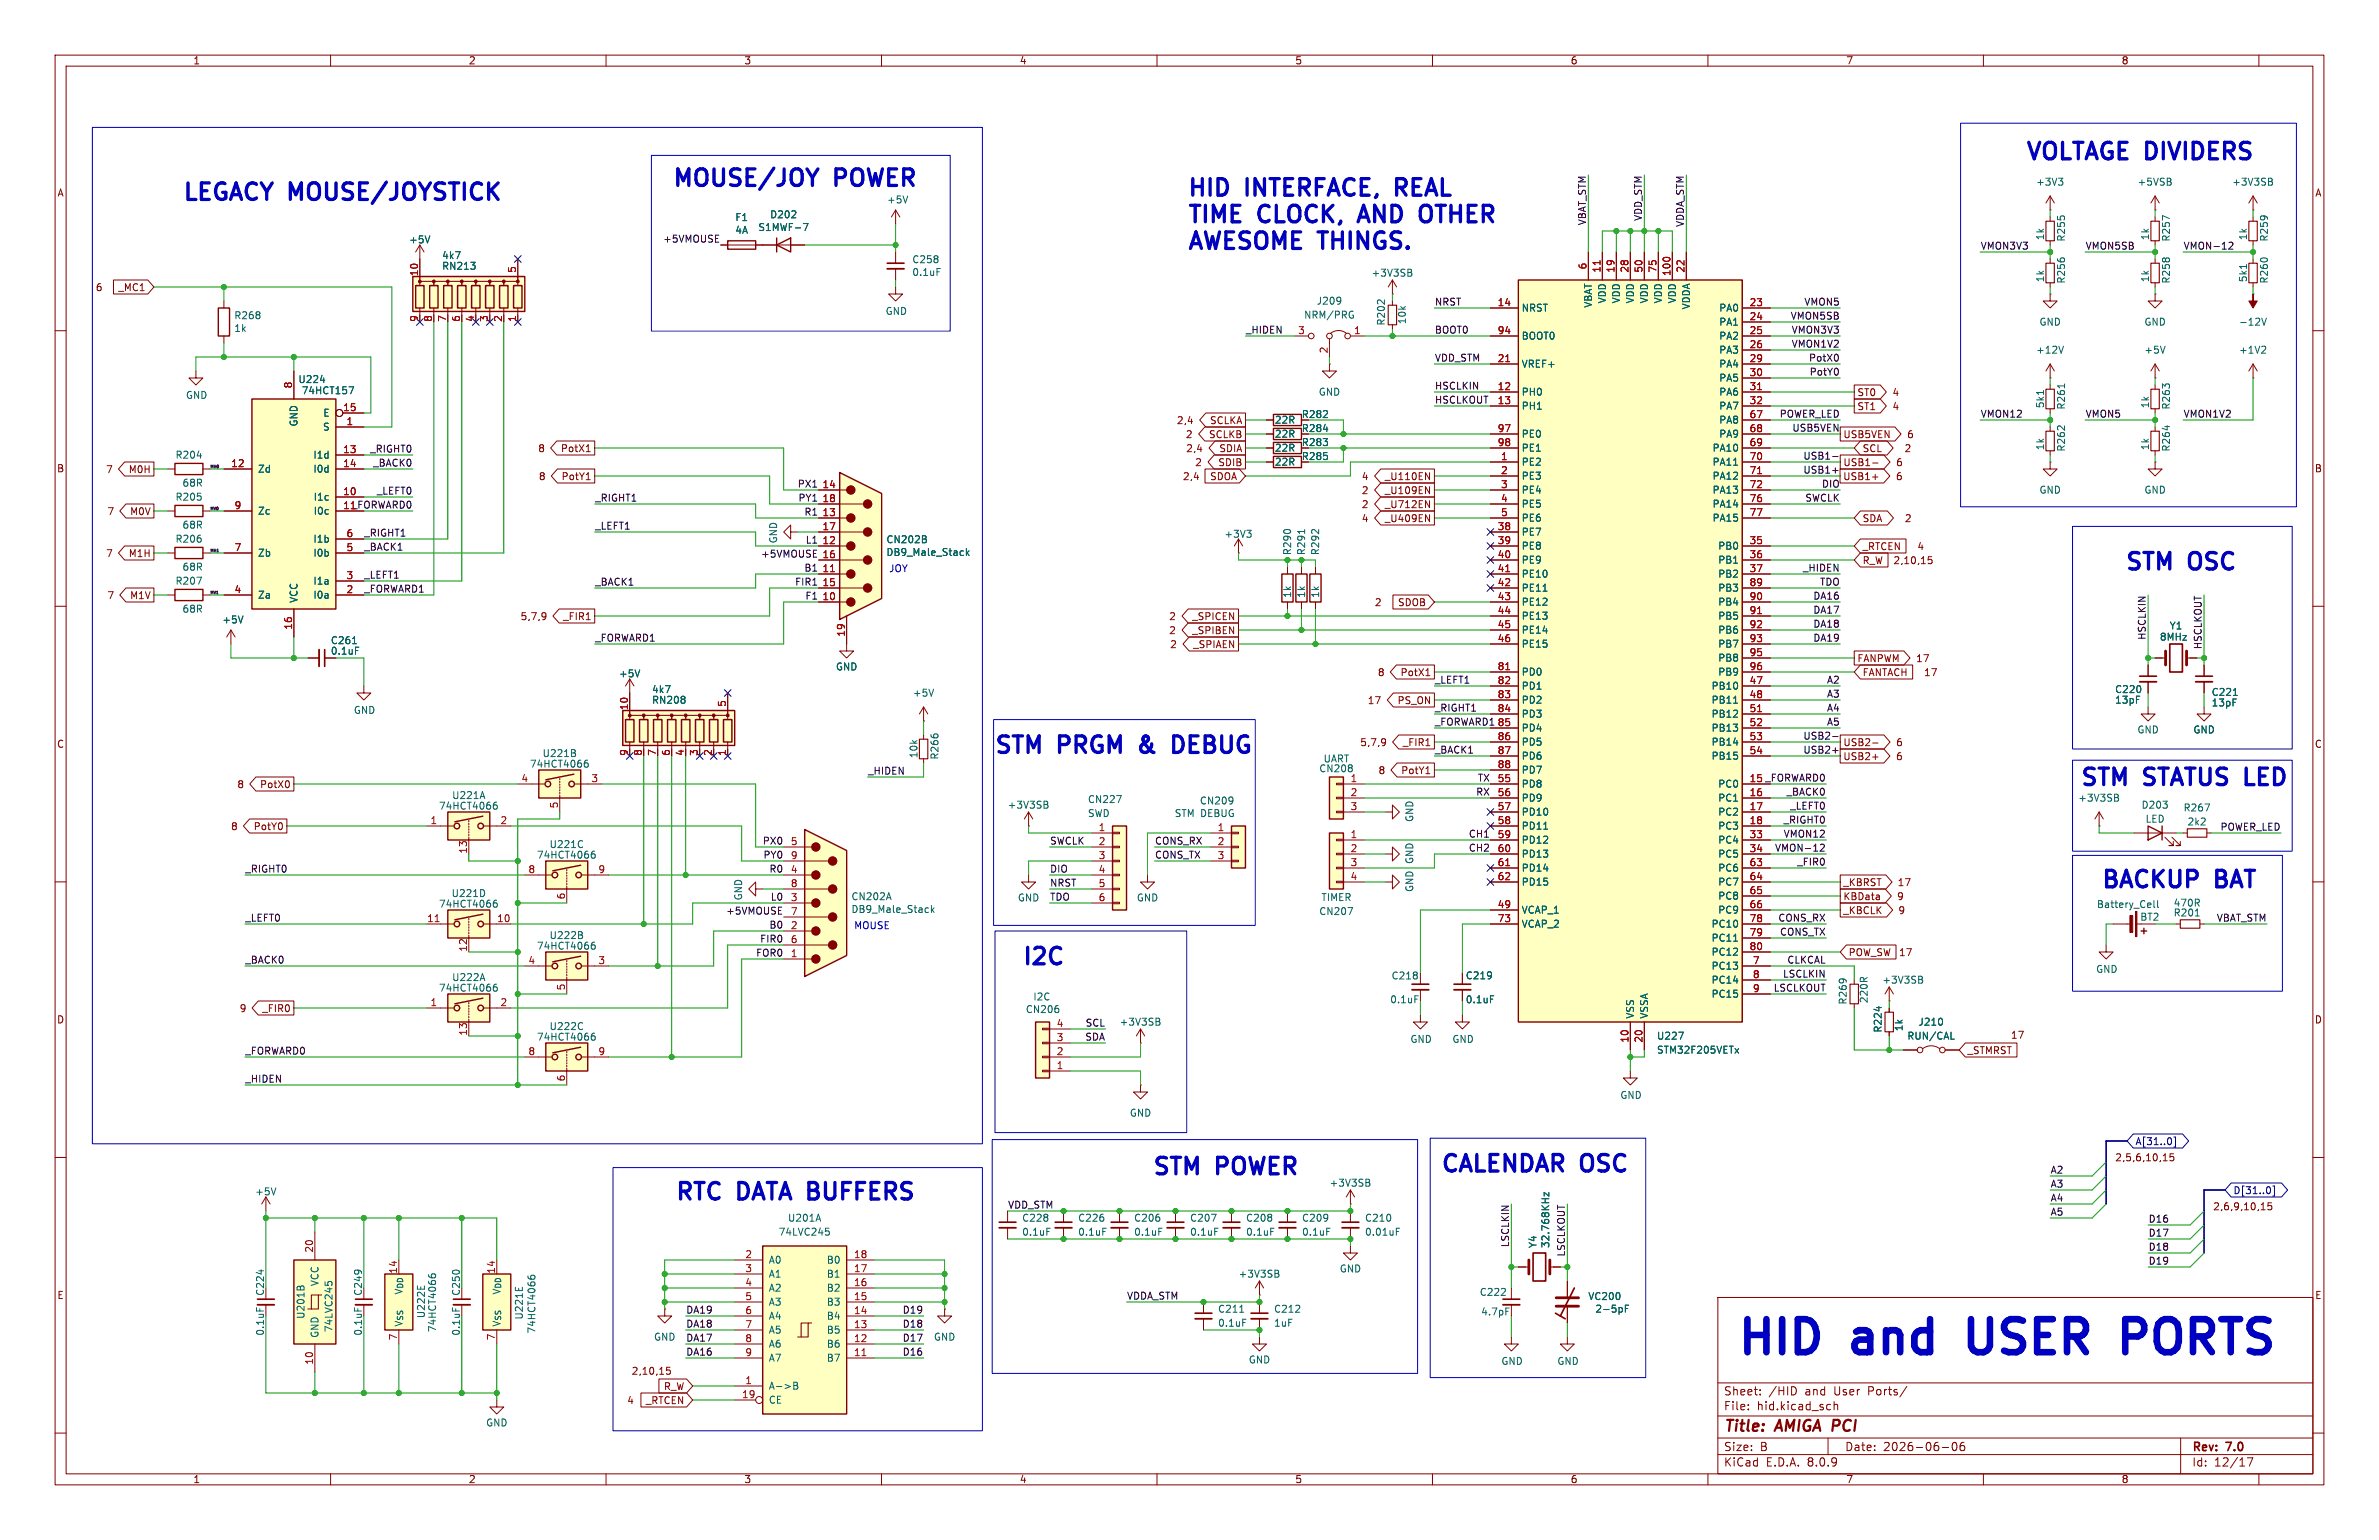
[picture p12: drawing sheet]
<svg xmlns="http://www.w3.org/2000/svg" width="432mm" height="279mm" viewBox="0 0 432 279" stroke-linecap="round" stroke-linejoin="round" font-family="sans-serif">
<defs><g id="words">
<g font-size="8.4" fill="#0000c2">
<text x="315" y="246.1">HID</text>
<text x="337.1" y="246.1">and</text>
<text x="360.3" y="246.1">USER</text>
<text x="390.7" y="246.1">PORTS</text>
</g>
<g font-size="4.2" fill="#0000c2">
<text x="367.5" y="29.2">VOLTAGE DIVIDERS</text>
<text x="121.9" y="34">MOUSE/JOY</text>
<text x="151.8" y="34">POWER</text>
<text x="215.4" y="35.8">HID</text>
<text x="226.4" y="35.8">INTERFACE,</text>
<text x="254.8" y="35.8">REAL</text>
<text x="33" y="36.6">LEGACY MOUSE/JOYSTICK</text>
<text x="215.4" y="40.6">TIME</text>
<text x="228.7" y="40.6">CLOCK,</text>
<text x="248.2" y="40.6">AND</text>
<text x="260.4" y="40.6">OTHER</text>
<text x="215.4" y="45.5">AWESOME THINGS.</text>
<text x="385.6" y="103.6">STM</text>
<text x="397.6" y="103.6">OSC</text>
<text x="180.1" y="136.9">STM</text>
<text x="192.2" y="136.9">PRGM</text>
<text x="208.1" y="136.9">&amp;</text>
<text x="215.3" y="136.9">DEBUG</text>
<text x="377.4" y="142.8">STM</text>
<text x="389.5" y="142.8">STATUS LED</text>
<text x="381.3" y="161.3">BACKUP</text>
<text x="402.5" y="161.3">BAT</text>
<text x="185.4" y="175.3">I2C</text>
<text x="209" y="213.4">STM</text>
<text x="221.1" y="213.4">POWER</text>
<text x="261.4" y="212.9">CALENDAR OSC</text>
<text x="122.4" y="217.9">RTC</text>
<text x="134.2" y="217.9">DATA BUFFERS</text>
</g>
<g font-size="2.8" fill="#840000">
<text x="312.8" y="260.3">Title:</text>
<text x="322.5" y="260.3">AMIGA PCI</text>
</g>
<g font-size="2.1" fill="#840000">
<text x="312.8" y="256.1">File:</text>
<text x="312.8" y="253.4">Sheet:</text>
<text x="318.9" y="256.1">hid.kicad_sch</text>
<text x="321" y="253.4">/HID</text>
<text x="327.7" y="253.4">and</text>
<text x="333.1" y="253.4">User</text>
<text x="339.4" y="253.4">Ports/</text>
<text x="312.8" y="263.5">Size:</text>
<text x="319.5" y="263.5">B</text>
<text x="334.8" y="263.5">Date:</text>
<text x="341.8" y="263.5">2026-06-06</text>
<text x="397.8" y="263.7">Rev:</text>
<text x="404.2" y="263.7">7.0</text>
<text x="312.8" y="266.3">KiCad</text>
<text x="320.5" y="266.3">E.D.A.</text>
<text x="328.1" y="266.3">8.0.9</text>
<text x="397.8" y="266.3">Id:</text>
<text x="401.9" y="266.3">12/17</text>
</g>
<g font-size="1.8" fill="#840000">
<text x="35" y="11.9">1</text>
<text x="85" y="11.9">2</text>
<text x="135" y="11.9">3</text>
<text x="185" y="11.9">4</text>
<text x="235" y="11.9">5</text>
<text x="285" y="11.9">6</text>
<text x="335" y="11.9">7</text>
<text x="385" y="11.9">8</text>
<text x="10.3" y="35.9">A</text>
<text x="420.1" y="35.9">A</text>
<text x="17.3" y="53">6</text>
<text x="21.4" y="53">_MC1</text>
<text x="213.5" y="77.2">2,4</text>
<text x="219.5" y="77.2">SCLKA</text>
<text x="236.2" y="76">R282</text>
<text x="337" y="74.6">ST1</text>
<text x="337" y="72.1">ST0</text>
<text x="343.4" y="74.6">4</text>
<text x="343.4" y="72.1">4</text>
<text x="97.6" y="82.2">8</text>
<text x="101.7" y="82.2">PotX1</text>
<text x="215.1" y="79.7">2</text>
<text x="215.2" y="82.2">2,4</text>
<text x="219.3" y="79.7">SCLKB</text>
<text x="221.2" y="82.2">SDIA</text>
<text x="236.2" y="78.6">R284</text>
<text x="236.2" y="81.1">R283</text>
<text x="236.2" y="83.7">R285</text>
<text x="334.5" y="79.7">USB5VEN</text>
<text x="338" y="82.2">SCL</text>
<text x="345.6" y="82.2">2</text>
<text x="346.1" y="79.7">6</text>
<text x="10.3" y="85.9">B</text>
<text x="19.2" y="86">7</text>
<text x="23.3" y="86">M0H</text>
<text x="97.7" y="87.3">8</text>
<text x="101.8" y="87.3">PotY1</text>
<text x="214.6" y="87.3">2,4</text>
<text x="216.8" y="84.8">2</text>
<text x="219.5" y="87.3">SDOA</text>
<text x="221" y="84.8">SDIB</text>
<text x="247.1" y="87.3">4</text>
<text x="247.1" y="89.9">2</text>
<text x="251.3" y="87.3">_U110EN</text>
<text x="251.3" y="89.9">_U109EN</text>
<text x="334.5" y="87.3">USB1+</text>
<text x="334.5" y="84.8">USB1-</text>
<text x="344" y="87.3">6</text>
<text x="344.1" y="84.8">6</text>
<text x="420.1" y="85.9">B</text>
<text x="19.4" y="93.7">7</text>
<text x="23.5" y="93.7">M0V</text>
<text x="247.1" y="92.4">2</text>
<text x="247.1" y="94.9">4</text>
<text x="251.3" y="92.4">_U712EN</text>
<text x="251.3" y="94.9">_U409EN</text>
<text x="338" y="94.9">SDA</text>
<text x="345.6" y="94.9">2</text>
<text x="19.2" y="101.3">7</text>
<text x="23.3" y="101.3">M1H</text>
<text x="338" y="100">_RTCEN</text>
<text x="347.9" y="100">4</text>
<text x="338" y="102.6">R_W</text>
<text x="343.6" y="102.6">2,10,15</text>
<text x="19.4" y="108.9">7</text>
<text x="23.5" y="108.9">M1V</text>
<text x="94.4" y="112.7">5,7,9</text>
<text x="102.1" y="112.7">_FIR1</text>
<text x="212.1" y="112.7">2</text>
<text x="216.3" y="112.7">_SPICEN</text>
<text x="249.4" y="110.2">2</text>
<text x="253.6" y="110.2">SDOB</text>
<text x="212.1" y="115.3">2</text>
<text x="212.3" y="117.8">2</text>
<text x="216.3" y="115.3">_SPIBEN</text>
<text x="216.5" y="117.8">_SPIAEN</text>
<text x="250" y="122.9">8</text>
<text x="254.1" y="122.9">PotX1</text>
<text x="337" y="120.3">FANPWM</text>
<text x="338" y="122.9">FANTACH</text>
<text x="347.7" y="120.3">17</text>
<text x="349.1" y="122.9">17</text>
<text x="248.2" y="128">17</text>
<text x="253.6" y="128">PS_ON</text>
<text x="10.3" y="135.9">C</text>
<text x="246.8" y="135.6">5,7,9</text>
<text x="254.5" y="135.6">_FIR1</text>
<text x="334.5" y="135.6">USB2-</text>
<text x="344.1" y="135.6">6</text>
<text x="420.1" y="135.9">C</text>
<text x="43" y="143.2">8</text>
<text x="47.1" y="143.2">PotX0</text>
<text x="250.1" y="140.7">8</text>
<text x="254.2" y="140.7">PotY1</text>
<text x="334.5" y="138.1">USB2+</text>
<text x="344.1" y="138.1">6</text>
<text x="41.8" y="150.8">8</text>
<text x="45.9" y="150.8">PotY0</text>
<text x="334.5" y="161">_KBRST</text>
<text x="344.3" y="161">17</text>
<text x="334.5" y="163.5">KBData</text>
<text x="334.5" y="166.1">_KBCLK</text>
<text x="344.2" y="163.5">9</text>
<text x="344.5" y="166.1">9</text>
<text x="335.4" y="173.7">POW_SW 17</text>
<text x="10.3" y="185.9">D</text>
<text x="43.4" y="183.8">9</text>
<text x="47.5" y="183.8">_FIR0</text>
<text x="420.1" y="185.9">D</text>
<text x="357" y="191.5">_STMRST</text>
<text x="364.9" y="188.7">17</text>
<text x="383.8" y="210.9">2,5,6,10,15</text>
<text x="401.6" y="219.8">2,6,9,10,15</text>
<text x="10.3" y="235.9">E</text>
<text x="420.1" y="235.9">E</text>
<text x="114.6" y="249.6">2,10,15</text>
<text x="113.7" y="255">4</text>
<text x="117.1" y="255">_RTCEN</text>
<text x="120.4" y="252.4">R_W</text>
<text x="35" y="269.3">1</text>
<text x="85" y="269.3">2</text>
<text x="135" y="269.3">3</text>
<text x="185" y="269.3">4</text>
<text x="235" y="269.3">5</text>
<text x="285" y="269.3">6</text>
<text x="335" y="269.3">7</text>
<text x="385" y="269.3">8</text>
</g>
<g font-size="1.8" fill="#006464">
<text x="369.5" y="33.9">+3V3</text>
<text x="387.9" y="33.9">+5VSB</text>
<text x="405.1" y="33.9">+3V3SB</text>
<text x="133.4" y="40.3">F1</text>
<text x="139.7" y="39.8">D202</text>
<text x="160.9" y="37.1">+5V</text>
<text x="74.2" y="44.4">+5V</text>
<text x="80.1" y="47.2">4k7</text>
<text x="133.4" y="42.6">4A</text>
<text x="137.5" y="42.1">S1MWF-7</text>
<text x="165.5" y="48">C258</text>
<text x="371.2" y="43.7" transform="rotate(-90 371.2 43.7)">1k</text>
<text x="375" y="43.9" transform="rotate(-90 375 43.9)">R255</text>
<text x="390.2" y="43.7" transform="rotate(-90 390.2 43.7)">1k</text>
<text x="394.1" y="43.9" transform="rotate(-90 394.1 43.9)">R257</text>
<text x="408" y="43.7" transform="rotate(-90 408 43.7)">1k</text>
<text x="411.8" y="43.9" transform="rotate(-90 411.8 43.9)">R259</text>
<text x="80.1" y="49.1">RN213</text>
<text x="165.5" y="50.3">0.1uF</text>
<text x="248.8" y="50.4">+3V3SB</text>
<text x="371.2" y="51.3" transform="rotate(-90 371.2 51.3)">1k</text>
<text x="375" y="51.6" transform="rotate(-90 375 51.6)">R256</text>
<text x="390.2" y="51.3" transform="rotate(-90 390.2 51.3)">1k</text>
<text x="394.1" y="51.6" transform="rotate(-90 394.1 51.6)">R258</text>
<text x="408" y="51.3" transform="rotate(-90 408 51.3)">5k1</text>
<text x="411.8" y="51.6" transform="rotate(-90 411.8 51.6)">R260</text>
<text x="42.4" y="58.1">R268</text>
<text x="160.7" y="57.3">GND</text>
<text x="236.6" y="58">NRM/PRG</text>
<text x="238.9" y="55.5">J209</text>
<text x="251.6" y="59.2" transform="rotate(-90 251.6 59.2)">R202</text>
<text x="255.4" y="58.9" transform="rotate(-90 255.4 58.9)">10k</text>
<text x="276.1" y="56.7">NRST</text>
<text x="289.2" y="55.9" transform="rotate(-90 289.2 55.9)">VBAT</text>
<text x="291.7" y="55.1" transform="rotate(-90 291.7 55.1)">VDD</text>
<text x="294.2" y="55.1" transform="rotate(-90 294.2 55.1)">VDD</text>
<text x="296.8" y="55.1" transform="rotate(-90 296.8 55.1)">VDD</text>
<text x="299.3" y="55.1" transform="rotate(-90 299.3 55.1)">VDD</text>
<text x="301.9" y="55.1" transform="rotate(-90 301.9 55.1)">VDD</text>
<text x="304.4" y="55.1" transform="rotate(-90 304.4 55.1)">VDD</text>
<text x="306.9" y="56.2" transform="rotate(-90 306.9 56.2)">VDDA</text>
<text x="312" y="56.7">PA0</text>
<text x="312" y="59.3">PA1</text>
<text x="370.1" y="59.3">GND</text>
<text x="389.1" y="59.3">GND</text>
<text x="406.3" y="59.3">-12V</text>
<text x="42.4" y="60.4">1k</text>
<text x="276.1" y="61.8">BOOT0</text>
<text x="312" y="61.8">PA2</text>
<text x="312" y="64.4">PA3</text>
<text x="369.5" y="64.4">+12V</text>
<text x="389.1" y="64.4">+5V</text>
<text x="406.3" y="64.4">+1V2</text>
<text x="54.1" y="69.7">U224</text>
<text x="54.7" y="71.7">74HCT157</text>
<text x="239.3" y="72">GND</text>
<text x="276.1" y="72">PH0</text>
<text x="276.1" y="66.9">VREF+</text>
<text x="312" y="66.9">PA4</text>
<text x="312" y="69.4">PA5</text>
<text x="312" y="72">PA6</text>
<text x="33.7" y="72.6">GND</text>
<text x="54.2" y="77.5" transform="rotate(-90 54.2 77.5)">GND</text>
<text x="58.6" y="75.8">E</text>
<text x="231.3" y="77.1">22R</text>
<text x="276.1" y="74.5">PH1</text>
<text x="312" y="74.5">PA7</text>
<text x="312" y="77.1">PA8</text>
<text x="371.2" y="74.2" transform="rotate(-90 371.2 74.2)">5k1</text>
<text x="375" y="74.4" transform="rotate(-90 375 74.4)">R261</text>
<text x="390.2" y="74.2" transform="rotate(-90 390.2 74.2)">1k</text>
<text x="394.1" y="74.4" transform="rotate(-90 394.1 74.4)">R263</text>
<text x="31.8" y="83.4">R204</text>
<text x="56.8" y="83.4">I1d</text>
<text x="58.5" y="78.3">S</text>
<text x="231.3" y="79.6">22R</text>
<text x="231.3" y="82.1">22R</text>
<text x="276.1" y="79.6">PE0</text>
<text x="276.1" y="82.1">PE1</text>
<text x="310.7" y="82.1">PA10</text>
<text x="312" y="79.6">PA9</text>
<text x="371.2" y="81.8" transform="rotate(-90 371.2 81.8)">1k</text>
<text x="375" y="82" transform="rotate(-90 375 82)">R262</text>
<text x="390.2" y="81.8" transform="rotate(-90 390.2 81.8)">1k</text>
<text x="394.1" y="82" transform="rotate(-90 394.1 82)">R264</text>
<text x="33" y="88.5">68R</text>
<text x="46.7" y="86">Zd</text>
<text x="56.8" y="86">I0d</text>
<text x="231.3" y="84.7">22R</text>
<text x="276.1" y="84.7">PE2</text>
<text x="276.1" y="87.2">PE3</text>
<text x="276.1" y="89.8">PE4</text>
<text x="310.7" y="84.7">PA11</text>
<text x="310.7" y="87.2">PA12</text>
<text x="310.7" y="89.8">PA13</text>
<text x="370.1" y="89.8">GND</text>
<text x="389.1" y="89.8">GND</text>
<text x="31.8" y="91">R205</text>
<text x="46.7" y="93.6">Zc</text>
<text x="56.8" y="91">I1c</text>
<text x="56.8" y="93.6">I0c</text>
<text x="276.1" y="92.3">PE5</text>
<text x="276.1" y="94.8">PE6</text>
<text x="310.7" y="92.3">PA14</text>
<text x="310.7" y="94.8">PA15</text>
<text x="31.8" y="98.7">R206</text>
<text x="33" y="96.1">68R</text>
<text x="46.7" y="101.2">Zb</text>
<text x="56.8" y="101.2">I0b</text>
<text x="56.8" y="98.7">I1b</text>
<text x="141.2" y="98.7" transform="rotate(-90 141.2 98.7)">GND</text>
<text x="160.8" y="98.8">CN202B</text>
<text x="160.8" y="101.1">DB9_Male_Stack</text>
<text x="222.1" y="97.8">+3V3</text>
<text x="234.5" y="100.8" transform="rotate(-90 234.5 100.8)">R290</text>
<text x="237.1" y="100.8" transform="rotate(-90 237.1 100.8)">R291</text>
<text x="239.6" y="100.8" transform="rotate(-90 239.6 100.8)">R292</text>
<text x="276.1" y="97.4">PE7</text>
<text x="276.1" y="99.9">PE8</text>
<text x="311.8" y="99.9">PB0</text>
<text x="31.8" y="106.3">R207</text>
<text x="33" y="103.7">68R</text>
<text x="56.8" y="106.3">I1a</text>
<text x="276.1" y="102.5">PE9</text>
<text x="276.1" y="105">PE10</text>
<text x="276.1" y="107.5">PE11</text>
<text x="311.8" y="102.5">PB1</text>
<text x="311.8" y="105">PB2</text>
<text x="311.8" y="107.5">PB3</text>
<text x="33" y="111.4">68R</text>
<text x="40.3" y="113.3">+5V</text>
<text x="46.7" y="108.8">Za</text>
<text x="54.2" y="109.5" transform="rotate(-90 54.2 109.5)">VCC</text>
<text x="56.8" y="108.8">I0a</text>
<text x="234.5" y="108.6" transform="rotate(-90 234.5 108.6)">1k</text>
<text x="237.1" y="108.6" transform="rotate(-90 237.1 108.6)">1k</text>
<text x="239.6" y="108.6" transform="rotate(-90 239.6 108.6)">1k</text>
<text x="276.1" y="110.1">PE12</text>
<text x="276.1" y="112.6">PE13</text>
<text x="311.8" y="110.1">PB4</text>
<text x="311.8" y="112.6">PB5</text>
<text x="60" y="117.1">C261</text>
<text x="60" y="119">0.1uF</text>
<text x="276.1" y="115.2">PE14</text>
<text x="276.1" y="117.7">PE15</text>
<text x="311.8" y="115.2">PB6</text>
<text x="311.8" y="117.7">PB7</text>
<text x="391.9" y="116.4">8MHz</text>
<text x="393.7" y="114.4">Y1</text>
<text x="112.3" y="123.1">+5V</text>
<text x="118.2" y="126">4k7</text>
<text x="151.6" y="121.8">GND</text>
<text x="276.1" y="122.8">PD0</text>
<text x="276.1" y="125.3">PD1</text>
<text x="310.6" y="125.3">PB10</text>
<text x="311.8" y="120.2">PB8</text>
<text x="311.8" y="122.8">PB9</text>
<text x="383.8" y="125.9">C220</text>
<text x="64.1" y="129.7">GND</text>
<text x="118.2" y="127.9">RN208</text>
<text x="165.6" y="126.6">+5V</text>
<text x="276.1" y="127.9">PD2</text>
<text x="276.1" y="130.4">PD3</text>
<text x="310.6" y="127.9">PB11</text>
<text x="310.6" y="130.4">PB12</text>
<text x="383.8" y="127.9">13pF</text>
<text x="401.3" y="126.5">C221</text>
<text x="401.3" y="128.4">13pF</text>
<text x="98.4" y="137.6">U221B</text>
<text x="166.7" y="137.7" transform="rotate(-90 166.7 137.7)">10k</text>
<text x="170.5" y="137.9" transform="rotate(-90 170.5 137.9)">R266</text>
<text x="276.1" y="132.9">PD4</text>
<text x="276.1" y="135.5">PD5</text>
<text x="310.6" y="132.9">PB13</text>
<text x="310.6" y="135.5">PB14</text>
<text x="387.9" y="133.3">GND</text>
<text x="398" y="133.3">GND</text>
<text x="96.1" y="139.5">74HCT4066</text>
<text x="239.4" y="140.3">CN208</text>
<text x="240.1" y="138.5">UART</text>
<text x="276.1" y="143.1">PD8</text>
<text x="276.1" y="138">PD6</text>
<text x="276.1" y="140.6">PD7</text>
<text x="310.6" y="138">PB15</text>
<text x="311.8" y="143.1">PC0</text>
<text x="79.6" y="147.1">74HCT4066</text>
<text x="82" y="145.2">U221A</text>
<text x="182.8" y="146.9">+3V3SB</text>
<text x="197.4" y="148.4">SWD</text>
<text x="197.4" y="145.9">CN227</text>
<text x="213.1" y="148.4">STM DEBUG</text>
<text x="217.7" y="146.2">CN209</text>
<text x="256.7" y="149.2" transform="rotate(-90 256.7 149.2)">GND</text>
<text x="276.1" y="145.6">PD9</text>
<text x="276.1" y="148.2">PD10</text>
<text x="311.8" y="145.6">PC1</text>
<text x="311.8" y="148.2">PC2</text>
<text x="377.1" y="145.6">+3V3SB</text>
<text x="388.6" y="146.9">D203</text>
<text x="389.3" y="149.5">LED</text>
<text x="396.2" y="147.4">R267</text>
<text x="397" y="150">2k2</text>
<text x="97.4" y="156">74HCT4066</text>
<text x="99.7" y="154.1">U221C</text>
<text x="276.1" y="150.7">PD11</text>
<text x="276.1" y="153.3">PD12</text>
<text x="276.1" y="155.8">PD13</text>
<text x="311.8" y="150.7">PC3</text>
<text x="311.8" y="153.3">PC4</text>
<text x="311.8" y="155.8">PC5</text>
<text x="256.7" y="161.9" transform="rotate(-90 256.7 161.9)">GND</text>
<text x="256.7" y="156.8" transform="rotate(-90 256.7 156.8)">GND</text>
<text x="276.1" y="158.3">PD14</text>
<text x="276.1" y="160.9">PD15</text>
<text x="311.8" y="158.3">PC6</text>
<text x="311.8" y="160.9">PC7</text>
<text x="79.6" y="164.9">74HCT4066</text>
<text x="81.9" y="163">U221D</text>
<text x="134.9" y="163.5" transform="rotate(-90 134.9 163.5)">GND</text>
<text x="154.4" y="163.5">CN202A</text>
<text x="154.4" y="165.8">DB9_Male_Stack</text>
<text x="184.7" y="163.7">GND</text>
<text x="206.2" y="163.7">GND</text>
<text x="239.4" y="166.2">CN207</text>
<text x="239.7" y="163.7">TIMER</text>
<text x="276.1" y="166">VCAP_1</text>
<text x="311.8" y="163.4">PC8</text>
<text x="311.8" y="166">PC9</text>
<text x="380.5" y="164.9">Battery_Cell</text>
<text x="388.4" y="167.2">BT2</text>
<text x="394.4" y="166.5">R201</text>
<text x="394.4" y="164.7">470R</text>
<text x="97.4" y="172.5">74HCT4066</text>
<text x="99.7" y="170.6">U222B</text>
<text x="276.1" y="168.5">VCAP_2</text>
<text x="310.6" y="168.5">PC10</text>
<text x="310.6" y="171">PC11</text>
<text x="310.6" y="173.6">PC12</text>
<text x="82" y="178.2">U222A</text>
<text x="252.5" y="177.9">C218</text>
<text x="265.9" y="177.9">C219</text>
<text x="310.6" y="176.1">PC13</text>
<text x="310.6" y="178.7">PC14</text>
<text x="341.6" y="178.7">+3V3SB</text>
<text x="380.4" y="176.7">GND</text>
<text x="79.6" y="180.1">74HCT4066</text>
<text x="186.1" y="184">CN206</text>
<text x="187.5" y="181.7">I2C</text>
<text x="252.2" y="182.2">0.1uF</text>
<text x="265.9" y="182.2">0.1uF</text>
<text x="296.8" y="184.9" transform="rotate(-90 296.8 184.9)">VSS</text>
<text x="299.3" y="184.9" transform="rotate(-90 299.3 184.9)">VSSA</text>
<text x="310.6" y="181.2">PC15</text>
<text x="335.4" y="182.4" transform="rotate(-90 335.4 182.4)">R269</text>
<text x="339.2" y="182.1" transform="rotate(-90 339.2 182.1)">220R</text>
<text x="97.4" y="189">74HCT4066</text>
<text x="99.7" y="187.1">U222C</text>
<text x="203.1" y="186.3">+3V3SB</text>
<text x="255.9" y="189.4">GND</text>
<text x="263.5" y="189.4">GND</text>
<text x="300.7" y="191.4">STM32F205VETx</text>
<text x="300.7" y="188.8">U227</text>
<text x="341.7" y="187.4" transform="rotate(-90 341.7 187.4)">R224</text>
<text x="345.5" y="187.2" transform="rotate(-90 345.5 187.2)">1k</text>
<text x="346.1" y="188.8">RUN/CAL</text>
<text x="348.1" y="186.3">J210</text>
<text x="205" y="202.8">GND</text>
<text x="294" y="199.6">GND</text>
<text x="241.2" y="215.5">+3V3SB</text>
<text x="46.2" y="217.1">+5V</text>
<text x="142.9" y="221.8">U201A</text>
<text x="185.4" y="221.8">C228</text>
<text x="195.6" y="221.8">C226</text>
<text x="205.7" y="221.8">C206</text>
<text x="215.9" y="221.8">C207</text>
<text x="226.1" y="221.8">C208</text>
<text x="236.2" y="221.8">C209</text>
<text x="247.7" y="221.8">C210</text>
<text x="141.2" y="224.4">74LVC245</text>
<text x="185.4" y="224.4">0.1uF</text>
<text x="195.6" y="224.4">0.1uF</text>
<text x="205.7" y="224.4">0.1uF</text>
<text x="215.9" y="224.4">0.1uF</text>
<text x="226.1" y="224.4">0.1uF</text>
<text x="236.2" y="224.4">0.1uF</text>
<text x="247.7" y="224.4">0.01uF</text>
<text x="279.1" y="226.5" transform="rotate(-90 279.1 226.5)">Y4</text>
<text x="281.4" y="226.5" transform="rotate(-90 281.4 226.5)">32.768KHz</text>
<text x="58" y="233.4" transform="rotate(-90 58 233.4)">VCC</text>
<text x="139.4" y="229.5">A0</text>
<text x="139.4" y="232">A1</text>
<text x="150" y="232">B1</text>
<text x="150" y="229.5">B0</text>
<text x="224.7" y="232">+3V3SB</text>
<text x="243.1" y="231.1">GND</text>
<text x="48.1" y="235.2" transform="rotate(-90 48.1 235.2)">C224</text>
<text x="55.5" y="239.4" transform="rotate(-90 55.5 239.4)">U201B</text>
<text x="65.9" y="235.2" transform="rotate(-90 65.9 235.2)">C249</text>
<text x="77.3" y="239.3" transform="rotate(-90 77.3 239.3)">U222E</text>
<text x="83.7" y="235.2" transform="rotate(-90 83.7 235.2)">C250</text>
<text x="95.1" y="239.5" transform="rotate(-90 95.1 239.5)">U221E</text>
<text x="139.4" y="234.5">A2</text>
<text x="139.4" y="237.1">A3</text>
<text x="139.4" y="239.6">A4</text>
<text x="150" y="239.6">B4</text>
<text x="150" y="237.1">B3</text>
<text x="150" y="234.5">B2</text>
<text x="221" y="238.4">C211</text>
<text x="231.1" y="238.4">C212</text>
<text x="268.5" y="235.3">C222</text>
<text x="268.7" y="238.9">4.7pF</text>
<text x="288.2" y="236.1">VC200</text>
<text x="289.5" y="238.4">2-5pF</text>
<text x="48.1" y="242.4" transform="rotate(-90 48.1 242.4)">0.1uF</text>
<text x="58" y="242.8" transform="rotate(-90 58 242.8)">GND</text>
<text x="60.6" y="241.8" transform="rotate(-90 60.6 241.8)">74LVC245</text>
<text x="65.9" y="242.4" transform="rotate(-90 65.9 242.4)">0.1uF</text>
<text x="73.3" y="240.8" transform="rotate(-90 73.3 240.8)">V_{SS}V_{DD}</text>
<text x="79.3" y="241.8" transform="rotate(-90 79.3 241.8)">74HCT4066</text>
<text x="83.7" y="242.4" transform="rotate(-90 83.7 242.4)">0.1uF</text>
<text x="91" y="240.8" transform="rotate(-90 91 240.8)">V_{SS}V_{DD}</text>
<text x="97.4" y="242.1" transform="rotate(-90 97.4 242.1)">74HCT4066</text>
<text x="118.6" y="243.4">GND</text>
<text x="139.4" y="242.2">A5</text>
<text x="139.4" y="244.7">A6</text>
<text x="150" y="244.7">B6</text>
<text x="150" y="242.2">B5</text>
<text x="169.4" y="243.4">GND</text>
<text x="221" y="240.9">0.1uF</text>
<text x="231.1" y="240.9">1uF</text>
<text x="139.4" y="247.2">A7</text>
<text x="150" y="247.2">B7</text>
<text x="226.6" y="247.6">GND</text>
<text x="272.4" y="247.8">GND</text>
<text x="282.6" y="247.8">GND</text>
<text x="139.4" y="252.3">A-&gt;B</text>
<text x="139.4" y="254.9">CE</text>
<text x="88.1" y="259">GND</text>
</g>
<g font-size="1.8" fill="#0f0f0f">
<text x="287.9" y="41" transform="rotate(-90 287.9 41)">VBAT_STM</text>
<text x="298.1" y="40.2" transform="rotate(-90 298.1 40.2)">VDD_STM</text>
<text x="305.7" y="41.3" transform="rotate(-90 305.7 41.3)">VDDA_STM</text>
<text x="120.3" y="44.1">+5VMOUSE</text>
<text x="359.4" y="45.4">VMON3V3</text>
<text x="378.5" y="45.4">VMON5SB</text>
<text x="396.2" y="45.4">VMON-12</text>
<text x="260.3" y="55.5">NRST</text>
<text x="324.9" y="58.1">VMON5SB</text>
<text x="327.4" y="55.5">VMON5</text>
<text x="226.1" y="60.6">_HIDEN</text>
<text x="260.3" y="65.7">VDD_STM</text>
<text x="260.3" y="60.6">BOOT0</text>
<text x="325.1" y="60.6">VMON3V3</text>
<text x="325.1" y="63.2">VMON1V2</text>
<text x="328.2" y="65.7">PotX0</text>
<text x="260.3" y="70.8">HSCLKIN</text>
<text x="328.4" y="68.2">PotY0</text>
<text x="260.3" y="73.3">HSCLKOUT</text>
<text x="322.9" y="75.9">POWER_LED</text>
<text x="359.4" y="75.9">VMON12</text>
<text x="378.5" y="75.9">VMON5</text>
<text x="396.2" y="75.9">VMON1V2</text>
<text x="67.1" y="82.2">_RIGHT0</text>
<text x="325.2" y="78.4">USB5VEN</text>
<text x="327.2" y="83.5">USB1-</text>
<text x="67.7" y="84.7">_BACK0</text>
<text x="68.3" y="89.8">_LEFT0</text>
<text x="144.7" y="88.6">PX1</text>
<text x="327.2" y="86">USB1+</text>
<text x="330.6" y="88.6">DIO</text>
<text x="107.9" y="91.1">_RIGHT1</text>
<text x="144.8" y="91.1">PY1</text>
<text x="145.9" y="93.6">R1</text>
<text x="327.6" y="91.1">SWCLK</text>
<text x="66" y="100">_BACK1</text>
<text x="66" y="97.4">_RIGHT1</text>
<text x="107.9" y="96.2">_LEFT1</text>
<text x="138" y="101.3">+5VMOUSE</text>
<text x="146.1" y="98.7">L1</text>
<text x="66" y="105.1">_LEFT1</text>
<text x="66" y="107.6">_FORWARD1</text>
<text x="107.9" y="106.3">_BACK1</text>
<text x="144.2" y="106.3">FIR1</text>
<text x="145.9" y="103.8">B1</text>
<text x="327.2" y="103.8">_HIDEN</text>
<text x="330.2" y="106.3">TDO</text>
<text x="146.1" y="108.9">F1</text>
<text x="329" y="114">DA18</text>
<text x="329" y="111.4">DA17</text>
<text x="329" y="108.9">DA16</text>
<text x="107.9" y="116.5">_FORWARD1</text>
<text x="329" y="116.5">DA19</text>
<text x="389.5" y="116.2" transform="rotate(-90 389.5 116.2)">HSCLKIN</text>
<text x="399.7" y="117.9" transform="rotate(-90 399.7 117.9)">HSCLKOUT</text>
<text x="260.3" y="124.1">_LEFT1</text>
<text x="331.5" y="124.1">A2</text>
<text x="260.3" y="129.2">_RIGHT1</text>
<text x="260.3" y="131.7">_FORWARD185</text>
<text x="331.5" y="126.7">A3</text>
<text x="331.5" y="131.7">A5</text>
<text x="331.5" y="129.2">A4</text>
<text x="260.3" y="136.8">_BACK1</text>
<text x="327.2" y="134.3">USB2-</text>
<text x="327.2" y="136.8">USB2+</text>
<text x="157.5" y="140.6">_HIDEN</text>
<text x="268.1" y="141.9">TX</text>
<text x="317.5" y="142">15 _FORWARD0</text>
<text x="267.8" y="144.4">RX</text>
<text x="323.6" y="149.5">_RIGHT0</text>
<text x="324.2" y="144.4">_BACK0</text>
<text x="324.9" y="147">_LEFT0</text>
<text x="138.3" y="153.3">PX0</text>
<text x="138.5" y="155.9">PY0</text>
<text x="190.5" y="153.3">SWCLK</text>
<text x="209.5" y="153.3">CONS_RX</text>
<text x="209.5" y="155.9">CONS_TX</text>
<text x="266.5" y="152.1">CH1</text>
<text x="266.5" y="154.6">CH2</text>
<text x="322.1" y="154.6">VMON-12</text>
<text x="323.6" y="152.1">VMON12</text>
<text x="402.9" y="150.8">POWER_LED</text>
<text x="44.4" y="158.4">_RIGHT0</text>
<text x="139.6" y="158.4">R0</text>
<text x="190.5" y="158.4">DIO</text>
<text x="190.5" y="160.9">NRST</text>
<text x="326.1" y="157.1">_FIR0</text>
<text x="44.4" y="167.3">_LEFT0</text>
<text x="131.7" y="166">+5VMOUSE</text>
<text x="139.8" y="163.5">L0</text>
<text x="190.5" y="163.5">TDO</text>
<text x="322.7" y="167.3">CONS_RX</text>
<text x="402.3" y="167.3">VBAT_STM</text>
<text x="137.1" y="173.6">FOR0</text>
<text x="137.9" y="171.1">FIR0</text>
<text x="139.6" y="168.6">B0</text>
<text x="323" y="169.8">CONS_TX</text>
<text x="44.4" y="174.9">_BACK0</text>
<text x="321.8" y="180">LSCLKOUT</text>
<text x="323.5" y="177.5">LSCLKIN</text>
<text x="324.3" y="174.9">CLKCAL</text>
<text x="44.4" y="191.4">_FORWARD0</text>
<text x="196.9" y="188.9">SDA</text>
<text x="196.9" y="186.3">SCL</text>
<text x="44.4" y="196.5">_HIDEN</text>
<text x="372.1" y="215.6">A3</text>
<text x="372.1" y="213">A2</text>
<text x="182.9" y="219.4">VDD_STM</text>
<text x="372.1" y="220.6">A5</text>
<text x="372.1" y="218.1">A4</text>
<text x="389.9" y="221.9">D16</text>
<text x="274" y="226.4" transform="rotate(-90 274 226.4)">LSCLKIN</text>
<text x="389.9" y="224.4">D17</text>
<text x="389.9" y="227">D18</text>
<text x="284.1" y="228.1" transform="rotate(-90 284.1 228.1)">LSCLKOUT</text>
<text x="389.9" y="229.5">D19</text>
<text x="124.5" y="238.4">DA19</text>
<text x="163.7" y="238.4">D19</text>
<text x="204.5" y="235.9">VDDA_STM</text>
<text x="124.5" y="243.5">DA17</text>
<text x="124.5" y="241">DA18</text>
<text x="163.7" y="241">D18</text>
<text x="163.7" y="243.5">D17</text>
<text x="124.5" y="246">DA16</text>
<text x="163.7" y="246">D16</text>
</g>
<g font-size="1.8" fill="#a90000">
<text x="75.9" y="50.2" transform="rotate(-90 75.9 50.2)">10</text>
<text x="93.7" y="49.6" transform="rotate(-90 93.7 49.6)">5</text>
<text x="288" y="49" transform="rotate(-90 288 49)">6</text>
<text x="290.6" y="49.6" transform="rotate(-90 290.6 49.6)">11</text>
<text x="293.1" y="49.6" transform="rotate(-90 293.1 49.6)">19</text>
<text x="295.7" y="49.6" transform="rotate(-90 295.7 49.6)">28</text>
<text x="298.2" y="49.6" transform="rotate(-90 298.2 49.6)">50</text>
<text x="300.7" y="49.6" transform="rotate(-90 300.7 49.6)">75</text>
<text x="303.3" y="50.2" transform="rotate(-90 303.3 50.2)">100</text>
<text x="305.8" y="49.6" transform="rotate(-90 305.8 49.6)">22</text>
<text x="75.9" y="58.5" transform="rotate(-90 75.9 58.5)">9</text>
<text x="78.5" y="58.5" transform="rotate(-90 78.5 58.5)">8</text>
<text x="81" y="58.5" transform="rotate(-90 81 58.5)">7</text>
<text x="83.6" y="58.5" transform="rotate(-90 83.6 58.5)">6</text>
<text x="86.1" y="58.5" transform="rotate(-90 86.1 58.5)">4</text>
<text x="88.6" y="58.5" transform="rotate(-90 88.6 58.5)">3</text>
<text x="91.2" y="58.5" transform="rotate(-90 91.2 58.5)">2</text>
<text x="93.7" y="58.5" transform="rotate(-90 93.7 58.5)">1</text>
<text x="271.7" y="55.6">14</text>
<text x="317.5" y="55.6">23</text>
<text x="317.5" y="58.2">24</text>
<text x="235.5" y="60.7">3</text>
<text x="241" y="64.2" transform="rotate(-90 241 64.2)">2</text>
<text x="245.7" y="60.7">1</text>
<text x="271.7" y="65.8">21</text>
<text x="271.7" y="60.7">94</text>
<text x="317.5" y="60.7">25</text>
<text x="317.5" y="63.2">26</text>
<text x="317.5" y="65.8">29</text>
<text x="53.1" y="70.6" transform="rotate(-90 53.1 70.6)">8</text>
<text x="271.7" y="70.9">12</text>
<text x="317.5" y="68.3">30</text>
<text x="317.5" y="70.9">31</text>
<text x="62.2" y="74.7">15</text>
<text x="62.8" y="77.2">1</text>
<text x="271.7" y="73.4">13</text>
<text x="317.5" y="73.4">32</text>
<text x="317.5" y="75.9">67</text>
<text x="62.2" y="82.3">13</text>
<text x="271.7" y="78.5">97</text>
<text x="271.7" y="81">98</text>
<text x="272.3" y="83.6">1</text>
<text x="317.5" y="78.5">68</text>
<text x="317.5" y="81">69</text>
<text x="317.5" y="83.6">70</text>
<text x="41.9" y="84.8">12</text>
<text x="62.2" y="89.9">10</text>
<text x="62.2" y="84.8">14</text>
<text x="149.2" y="88.6">14</text>
<text x="272.3" y="86.1">2</text>
<text x="272.3" y="88.6">3</text>
<text x="317.5" y="86.1">71</text>
<text x="317.5" y="88.6">72</text>
<text x="42.5" y="92.5">9</text>
<text x="62.2" y="92.5">11_FORWARD0</text>
<text x="62.2" y="92.5">11</text>
<text x="149.2" y="93.7">13</text>
<text x="149.2" y="91.2">18</text>
<text x="272.3" y="91.2">4</text>
<text x="272.3" y="93.7">5</text>
<text x="317.5" y="91.2">76</text>
<text x="317.5" y="93.7">77</text>
<text x="42.5" y="100.1">7</text>
<text x="62.8" y="100.1">5</text>
<text x="62.8" y="97.5">6</text>
<text x="149.2" y="98.8">12</text>
<text x="149.2" y="101.3">16</text>
<text x="149.2" y="96.3">17</text>
<text x="271.7" y="96.3">38</text>
<text x="271.7" y="98.8">39</text>
<text x="271.7" y="101.3">40</text>
<text x="317.5" y="98.8">35</text>
<text x="317.5" y="101.3">36</text>
<text x="42.5" y="107.7">4</text>
<text x="62.8" y="107.7">2</text>
<text x="62.8" y="105.2">3</text>
<text x="149.2" y="103.9">11</text>
<text x="149.2" y="106.4">15</text>
<text x="271.7" y="103.9">41</text>
<text x="271.7" y="106.4">42</text>
<text x="317.5" y="103.9">37</text>
<text x="317.5" y="106.4">89</text>
<text x="149.2" y="109">10</text>
<text x="271.7" y="109">43</text>
<text x="271.7" y="111.5">44</text>
<text x="317.5" y="109">90</text>
<text x="317.5" y="111.5">91</text>
<text x="53.1" y="114.3" transform="rotate(-90 53.1 114.3)">16</text>
<text x="153.4" y="115.6" transform="rotate(-90 153.4 115.6)">19</text>
<text x="271.7" y="114">45</text>
<text x="271.7" y="116.6">46</text>
<text x="317.5" y="114">92</text>
<text x="317.5" y="116.6">93</text>
<text x="317.5" y="119.1">95</text>
<text x="271.7" y="121.7">81</text>
<text x="271.7" y="124.2">82</text>
<text x="317.5" y="124.2">47</text>
<text x="317.5" y="121.7">96</text>
<text x="114" y="128.9" transform="rotate(-90 114 128.9)">10</text>
<text x="131.8" y="128.3" transform="rotate(-90 131.8 128.3)">5</text>
<text x="271.7" y="126.7">83</text>
<text x="271.7" y="129.3">84</text>
<text x="271.7" y="131.8">85</text>
<text x="317.5" y="126.7">48</text>
<text x="317.5" y="129.3">51</text>
<text x="317.5" y="131.8">52</text>
<text x="114" y="137.2" transform="rotate(-90 114 137.2)">9</text>
<text x="116.6" y="137.2" transform="rotate(-90 116.6 137.2)">8</text>
<text x="119.1" y="137.2" transform="rotate(-90 119.1 137.2)">7</text>
<text x="121.7" y="137.2" transform="rotate(-90 121.7 137.2)">6</text>
<text x="124.2" y="137.2" transform="rotate(-90 124.2 137.2)">4</text>
<text x="126.7" y="137.2" transform="rotate(-90 126.7 137.2)">3</text>
<text x="129.3" y="137.2" transform="rotate(-90 129.3 137.2)">2</text>
<text x="131.8" y="137.2" transform="rotate(-90 131.8 137.2)">1</text>
<text x="271.7" y="134.4">86</text>
<text x="271.7" y="136.9">87</text>
<text x="317.5" y="134.4">53</text>
<text x="317.5" y="136.9">54</text>
<text x="94.5" y="142">4</text>
<text x="107.2" y="142">3</text>
<text x="245" y="142">1</text>
<text x="271.7" y="142">55</text>
<text x="271.7" y="139.4">88</text>
<text x="317.5" y="142">15</text>
<text x="78" y="149.6">1</text>
<text x="90.7" y="149.6">2</text>
<text x="101.3" y="146.8" transform="rotate(-90 101.3 146.8)">5</text>
<text x="245" y="144.5">2</text>
<text x="245" y="147.1">3</text>
<text x="271.7" y="144.5">56</text>
<text x="271.7" y="147.1">57</text>
<text x="271.7" y="149.6">58</text>
<text x="317.5" y="144.5">16</text>
<text x="317.5" y="147.1">17</text>
<text x="317.5" y="149.6">18</text>
<text x="84.8" y="155" transform="rotate(-90 84.8 155)">13</text>
<text x="143.4" y="153.4">5</text>
<text x="143.4" y="156">9</text>
<text x="199.3" y="150.9">1</text>
<text x="199.3" y="153.4">2</text>
<text x="199.3" y="156">3</text>
<text x="220.9" y="150.9">1</text>
<text x="220.9" y="153.4">2</text>
<text x="220.9" y="156">3</text>
<text x="245" y="152.1">1</text>
<text x="245" y="154.7">2</text>
<text x="271.7" y="152.1">59</text>
<text x="271.7" y="154.7">60</text>
<text x="317.5" y="152.1">33</text>
<text x="317.5" y="154.7">34</text>
<text x="95.8" y="158.5">8</text>
<text x="108.5" y="158.5">9</text>
<text x="143.4" y="158.5">4</text>
<text x="143.4" y="161">8</text>
<text x="199.3" y="158.5">4</text>
<text x="199.3" y="161">5</text>
<text x="245" y="157.2">3</text>
<text x="245" y="159.8">4</text>
<text x="271.7" y="157.2">61</text>
<text x="271.7" y="159.8">62</text>
<text x="317.5" y="157.2">63</text>
<text x="317.5" y="159.8">64</text>
<text x="77.4" y="167.4">11</text>
<text x="90.1" y="167.4">10</text>
<text x="102.6" y="163.3" transform="rotate(-90 102.6 163.3)">6</text>
<text x="143.4" y="163.6">3</text>
<text x="143.4" y="166.1">7</text>
<text x="199.3" y="163.6">6</text>
<text x="271.7" y="164.8">49</text>
<text x="271.7" y="167.4">73</text>
<text x="317.5" y="162.3">65</text>
<text x="317.5" y="164.8">66</text>
<text x="317.5" y="167.4">78</text>
<text x="84.8" y="172.8" transform="rotate(-90 84.8 172.8)">12</text>
<text x="143.4" y="173.7">1</text>
<text x="143.4" y="168.7">2</text>
<text x="143.4" y="171.2">6</text>
<text x="317.5" y="169.9">79</text>
<text x="317.5" y="172.5">80</text>
<text x="95.8" y="175">4</text>
<text x="102.6" y="179.8" transform="rotate(-90 102.6 179.8)">5</text>
<text x="108.5" y="175">3</text>
<text x="318.1" y="175">7</text>
<text x="318.1" y="177.5">8</text>
<text x="78" y="182.6">1</text>
<text x="90.7" y="182.6">2</text>
<text x="318.1" y="180.1">9</text>
<text x="84.8" y="188" transform="rotate(-90 84.8 188)">13</text>
<text x="95.8" y="191.5">8</text>
<text x="108.5" y="191.5">9</text>
<text x="191.7" y="191.5">2</text>
<text x="191.7" y="189">3</text>
<text x="191.7" y="186.4">4</text>
<text x="295.7" y="189.3" transform="rotate(-90 295.7 189.3)">10</text>
<text x="298.2" y="189.3" transform="rotate(-90 298.2 189.3)">20</text>
<text x="102.6" y="196.3" transform="rotate(-90 102.6 196.3)">6</text>
<text x="191.7" y="194.1">1</text>
<text x="56.9" y="227.4" transform="rotate(-90 56.9 227.4)">20</text>
<text x="72.1" y="231.2" transform="rotate(-90 72.1 231.2)">14</text>
<text x="89.9" y="231.2" transform="rotate(-90 89.9 231.2)">14</text>
<text x="135.2" y="228.3">2</text>
<text x="135.2" y="230.9">3</text>
<text x="135.2" y="233.4">4</text>
<text x="154.9" y="233.4">16</text>
<text x="154.9" y="230.9">17</text>
<text x="154.9" y="228.3">18</text>
<text x="135.2" y="236">5</text>
<text x="135.2" y="238.5">6</text>
<text x="154.9" y="238.5">14</text>
<text x="154.9" y="236">15</text>
<text x="72.1" y="243.3" transform="rotate(-90 72.1 243.3)">7</text>
<text x="89.9" y="243.3" transform="rotate(-90 89.9 243.3)">7</text>
<text x="135.2" y="241">7</text>
<text x="135.2" y="243.6">8</text>
<text x="154.9" y="243.6">12</text>
<text x="154.9" y="241">13</text>
<text x="56.9" y="247.7" transform="rotate(-90 56.9 247.7)">10</text>
<text x="135.2" y="251.2">1</text>
<text x="135.2" y="246.1">9</text>
<text x="154.9" y="246.1">11</text>
<text x="134.6" y="253.7">19</text>
</g>
<g font-size="1.8" fill="#0000c2">
<text x="161.3" y="103.9">JOY</text>
<text x="154.9" y="168.7">MOUSE</text>
</g>
<g font-size="1.8" fill="#000084">
<text x="387.5" y="208">A[31..0]</text>
<text x="405.3" y="216.9">D[31..0]</text>
</g>
<g font-size=".7" fill="#0f0f0f">
<text x="38.1" y="85">MH0</text>
<text x="38.1" y="92.6">MV0</text>
<text x="38.1" y="100.2">MH1</text>
<text x="38.1" y="107.8">MV1</text>
</g>
</g></defs>
<g fill="none" stroke="#840000" stroke-width=".18">
<path d="M10 10h411.8v259.4h-411.8zM12 12h407.8v255.4h-407.8zM60 10v2M110 10v2M160 10v2M210 10v2M260 10v2M310 10v2M360 10v2M410 10v2M372.1 38.1h.1M372.1 35.6l-.8 1.2"/>
<path d="M372.1 35.6v2.5M372.1 35.6l.8 1.2M10 60h2M419.8 60h2M10 110h2M419.8 110h2M10 160h2M419.8 160h2M207 196.9v1.2h1.3l-1.3 1.3-1.3-1.3h1.3M207 196.9h.1M10 210h2M419.8 210h2"/>
<path d="M83.8 236.7v2.1M311.8 235.4h108v32h-108zM10 260h2M90.2 254v1.3h1.2l-1.2 1.2-1.3-1.2h1.3M311.8 256.9h108M311.8 250.9h108M317.3 255.6v.2M317.3 254.9v.1M319.5 252.9v.2M319.5 252.2v.1M325.8 251.7l.2 .5v.5l-.2 .3M332.1 254.8l.2 .1"/>
<path d="M332.3 255.7l-.2 .1M332.9 254.3v1.5M332.9 254.9l.2-.1 .4 .1v.9M346.1 251.5l-1.3 1.9M419.8 260h2M60 267.4v2M110 267.4v2M160 267.4v2M210 267.4v2M260 267.4v2M310 267.4v2M311.8 263.9h108"/>
<path d="M311.8 260.9h108M331.8 260.9v3M352.5 262.6h1.2M354.5 261.8l.2-.1a.8 .8 0 0 1 .5 .7 .8 .8 0 0 1-.5 .8l-.2-.2-.2-.4zM356.5 261.7a.59 .59 0 0 0-.7 .6v.6l.1 .2 .4 .1 .2-.2 .1-.5-.1-.2h-.5l-.2 .2M360 267.4v2M395.8 260.9v6.5M407.9 264.5h1l-.6 1.5M410 267.4v2"/>
</g>
<path d="M373.6 32.3h.8l-.4 .5M374.2 32.8l.2 .3v.3l-.2 .2M82.1 237.3v.6" fill="none" stroke="#006464" stroke-width=".18"/>
<path d="M82.3 236.7h3" fill="none" stroke="#840000" stroke-width=".33"/>
<path d="M82.3 235.7h3" fill="none" stroke="#840000" stroke-width=".3"/>
<path d="M87.6 231.1h5.1v10.2h-5.1z" fill="#ffffc2"/>
<path d="M87.6 231.1h5.1v10.2h-5.1z" fill="none" stroke="#840000" stroke-width=".25"/>
<path d="M48.3 217.2l-.8 1.2M48.3 217.2v2.5M48.3 217.2l.7 1.2M90.2 241.3v2.5" fill="none" stroke="#840000" stroke-width=".18"/>
<path d="M50.1 215.5l-.4 1.3M93.5 233.5v.6M94.8 233.5v.6M95.8 231.5l.1 .4 .2 .1M96.4 232l-.1-.4 .3-.2 .4 .1v.5" fill="none" stroke="#006464" stroke-width=".18"/>
<path d="M53.3 228.6h7.7v15.2h-7.7z" fill="#ffffc2"/>
<path d="M48.3 236.7v2.1M57.1 223.5v5.1M57.8 235h-1.3v2.5M58.4 235h-.6v2.5h-1.9M66 236.7v2.1M57.1 243.8v5.1" fill="none" stroke="#840000" stroke-width=".18"/>
<path d="M53.3 228.6h7.7v15.2h-7.7z" fill="none" stroke="#840000" stroke-width=".25"/>
<path d="M46.6 237.3v.6M47.4 230.4v.8M54 233.5l.2-.1 .3 .1M55.2 233.5l-.1-.1-.3-.1-.3 .3M59 232.6v.6M59.5 233v-.3l.2-.2 .4 .1 .2 .4M64.3 237.3v.6" fill="none" stroke="#006464" stroke-width=".18"/>
<path d="M46.7 236.7h3.1M64.5 236.7h3.1" fill="none" stroke="#840000" stroke-width=".33"/>
<path d="M46.7 235.7h3.1M64.5 235.7h3.1" fill="none" stroke="#840000" stroke-width=".3"/>
<path d="M69.8 231.1h5.1v10.2h-5.1z" fill="#ffffc2"/>
<path d="M69.8 231.1h5.1v10.2h-5.1z" fill="none" stroke="#840000" stroke-width=".25"/>
<path d="M372.1 39.4v.7M372.1 43.7v.8M372.1 47v.8M372.1 51.3v.8M72.4 241.3v2.5" fill="none" stroke="#840000" stroke-width=".18"/>
<path d="M75.8 233.3v.6M77 233.3v.6M77.8 231.2l.1 .4 .2 .2M78.3 231.7v-.3l.2-.3 .5 .1v.5" fill="none" stroke="#006464" stroke-width=".18"/>
<path d="M371.3 40.1h1.6v3.6h-1.6zM371.3 47.8h1.6v3.5h-1.6z" fill="none" stroke="#840000" stroke-width=".2"/>
<path d="M188 185.4h2.5v10.2h-2.5z" fill="#ffffc2"/>
<g fill="none" stroke="#840000" stroke-width=".18">
<path d="M391.2 38.1h.1M391.2 35.6l-.8 1.2M391.2 35.6v2.5M391.2 35.6l.7 1.2M408.9 38.1h.1M408.9 35.6v2.5M408.9 39.4v.7M408.9 35.6l-.7 1.2M408.9 35.6l.8 1.2M372.1 53.3v1.3h1.3l-1.3 1.3-1.3-1.3h1.3M372.1 53.3h.1M391.2 53.3v1.3h1.2l-1.2 1.3-1.3-1.3h1.3"/>
<path d="M391.2 53.3h.1M408.9 53.3h.1M408.9 43.7v.8M408.9 47v.8M408.9 51.3v.8M372.1 68.6h.1M372.1 66l-.8 1.3M372.1 66v2.6M372.1 66l.8 1.3M391.2 68.6h.1M391.2 66v2.6M391.2 66l-.8 1.3"/>
<path d="M391.2 66l.7 1.3M408.9 68.6h.1M408.9 66l-.7 1.3M408.9 66v2.6M408.9 66l.8 1.3M167.6 133.4v.7M167.6 137.7v.7M189.2 186.6h1.3v.2h-1.3zM189.2 189.1h1.3v.3h-1.3zM189.2 191.6h1.3v.3h-1.3zM189.2 194.2h1.3v.2h-1.3zM190.5 194.3h3.8"/>
<path d="M190.5 191.8h3.8M190.5 189.2h3.8M190.5 186.7h3.8M182.9 219.7v2M182.9 222.8v2"/>
</g>
<path d="M188 185.4h2.5v10.2h-2.5z" fill="none" stroke="#840000" stroke-width=".25"/>
<path d="M394 33l.1 .2-.1 .3M394 32.5v.3M411.8 32.3l.6 .2v.2l-.2 .2M411.8 32.9h.4M412.2 32.9l.3 .3-.1 .3-.6 .1M407.7 48v.7M410.5 57.7l.4 1.3 .5-1.3M374.5 62.8l-.4 1.3M393 62.8l-.4 1.3M411 62.8l.2 .3v.3l-.7 .7h.7M192.1 183v.6M190 222.8h.6" fill="none" stroke="#006464" stroke-width=".18"/>
<path d="M408.9 53.3v1.3h.8l-.8 1.3-.7-1.3h.7z" fill="#840000" stroke="#840000" stroke-width=".18"/>
<path d="M408.2 40.1h1.5v3.6h-1.5zM408.2 47.8h1.5v3.5h-1.5zM166.9 134.1h1.5v3.6h-1.5z" fill="none" stroke="#840000" stroke-width=".2"/>
<path d="M181.4 222.8h3" fill="none" stroke="#840000" stroke-width=".33"/>
<path d="M181.4 221.7h3" fill="none" stroke="#840000" stroke-width=".3"/>
<path d="M146 150.5l7.7 3.8v19.1l-7.7 3.8z" fill="#ffffc2"/>
<g fill="#840000" stroke="#840000" stroke-width=".18">
<circle cx="148.1" cy="174" r=".76"/>
<circle cx="148.1" cy="168.9" r=".76"/>
<circle cx="148.1" cy="163.8" r=".76"/>
<circle cx="148.1" cy="158.7" r=".76"/>
<circle cx="148.1" cy="153.7" r=".76"/>
<circle cx="151.1" cy="171.4" r=".76"/>
<circle cx="151.1" cy="166.4" r=".76"/>
<circle cx="151.1" cy="161.3" r=".76"/>
<circle cx="151.1" cy="156.2" r=".76"/>
</g>
<g fill="none" stroke="#840000" stroke-width=".18">
<path d="M391.2 39.4v.7M391.2 43.7v.8M142.2 158.8h5.1M142.2 156.2h8.2M142.2 153.7h5.1M142.2 174h5.1M142.2 171.5h8.2M142.2 168.9h5.1M142.2 166.4h8.2M142.2 163.8h5.1M142.2 161.3h8.2M193 219.7v2"/>
<path d="M203.2 219.7v2M213.4 219.7v2M223.5 219.7v2M233.7 219.7v2M120.6 237.5v1.3h-1.2l1.2 1.2 1.3-1.2h-1.3M120.6 237.5h.1M171.4 237.5v1.3h1.3l-1.3 1.2-1.2-1.2h1.2M171.4 237.5h.1M193 222.8v2M203.2 222.8v2M213.4 222.8v2M218.4 236.2v2.1"/>
<path d="M218.4 239.3v2M223.5 222.8v2M228.6 235h.1M228.6 232.4l-.8 1.3M228.6 232.4v2.6M228.6 236.2v2.1M228.6 239.3v2M228.6 232.4l.8 1.3M233.7 222.8v2M228.6 242.6v1.2h1.3l-1.3 1.3-1.3-1.3h1.3"/>
</g>
<path d="M146 150.5l7.7 3.8v19.1l-7.7 3.8z" fill="none" stroke="#840000" stroke-width=".25"/>
<g fill="none" stroke="#006464" stroke-width=".18">
<path d="M393.8 39.7l-1.3-.6v.9M161.3 162l.4 1.2M169.1 164.3v1.3M169.2 165.1l.3 .5M169.5 164.7l-.4 .5M200.2 222.8h.6M210.3 222.8h.6M219.9 220.3h.8l-.5 1.3M220.5 222.8h.6M225 238.1h.7M225.6 239.3h.6M230.6 222.8h.7"/>
<path d="M231.4 230.4l.6 .2 .1 .2-.3 .3M231.4 231.1h.4M231.8 231.1l.3 .2v.3l-.7 .1M240.8 222.8h.6"/>
</g>
<path d="M191.5 222.8h3.1M201.7 222.8h3M211.8 222.8h3.1M216.9 239.3h3.1M222 222.8h3M227.1 239.3h3M232.2 222.8h3" fill="none" stroke="#840000" stroke-width=".33"/>
<path d="M191.5 221.7h3.1M201.7 221.7h3M211.8 221.7h3.1M216.9 238.3h3.1M222 221.7h3M227.1 238.3h3M232.2 221.7h3" fill="none" stroke="#840000" stroke-width=".3"/>
<path d="M390.4 40.1h1.5v3.6h-1.5z" fill="none" stroke="#840000" stroke-width=".2"/>
<path d="M138.4 226.1h15.3v30.4h-15.3z" fill="#ffffc2"/>
<g fill="none" stroke="#840000" stroke-width=".18">
<path d="M133.3 238.8h5.1M133.3 236.2h5.1M133.3 233.7h5.1M133.3 231.1h5.1M133.3 228.6h5.1M153.7 238.8h5M153.7 236.2h5M153.7 233.7h5M153.7 231.1h5M153.7 228.6h5M133.3 251.5h5.1M133.3 246.4h5.1"/>
<path d="M133.3 243.8h5.1M133.3 241.3h5.1M133.3 254h3.9M146.7 240h-1.3v2.6M147.3 240h-.6v2.6h-1.9M153.7 246.4h5M153.7 243.8h5M153.7 241.3h5"/>
<circle cx="137.8" cy="254" r=".63"/>
</g>
<path d="M138.4 226.1h15.3v30.4h-15.3z" fill="none" stroke="#840000" stroke-width=".25"/>
<path d="M148.5 220.3l.5 1.3M149.9 222.8h.6M150 223.3h.3l.2 .3-.1 .4-.4 .1M144.1 250.8h.4l.2 .2-.2 .4 .2 .1 .1 .3-.2 .2h-.5zM144.1 251.4h.4" fill="none" stroke="#006464" stroke-width=".18"/>
<path d="M156.5 246h.7" fill="none" stroke="#a90000" stroke-width=".18"/>
<path d="M201.9 149.9h2.6v15.2h-2.6z" fill="#ffffc2"/>
<g fill="none" stroke="#840000" stroke-width=".18">
<path d="M186.7 158.8v1.2h1.3l-1.3 1.3-1.3-1.3h1.3M198.1 151.1h3.8M198.1 153.7h3.8M198.1 156.2h3.8M198.1 158.8h3.8M201.9 158.6h1.3v.3h-1.3zM201.9 156.1h1.3v.2h-1.3zM201.9 153.5h1.3v.3h-1.3zM201.9 151h1.3v.3h-1.3zM198.1 161.3h3.8M198.1 163.8h3.8M201.9 163.7h1.3v.3h-1.3z"/>
<path d="M201.9 161.2h1.3v.2h-1.3z"/>
</g>
<path d="M201.9 149.9h2.6v15.2h-2.6z" fill="none" stroke="#840000" stroke-width=".25"/>
<path d="M202.7 144.3h.8l-.5 1.3" fill="none" stroke="#006464" stroke-width=".18"/>
<path d="M223.5 149.9h2.6v7.6h-2.6z" fill="#ffffc2"/>
<g fill="none" stroke="#840000" stroke-width=".18">
<path d="M238.8 102.9v1.2M238.8 109.2v1.3M167.6 130.8h.1M167.6 128.3l-.7 1.2M167.6 128.3v2.5M167.6 128.3l.8 1.2M186.7 149.9h.1M186.7 147.3l-.8 1.3M186.7 147.3v2.6M186.7 147.3l.8 1.3M208.3 158.8v1.2h1.2l-1.2 1.3-1.3-1.3h1.3M219.7 151.1h3.8"/>
<path d="M219.7 153.7h3.8M219.7 156.2h3.8M223.5 156.1h1.3v.2h-1.3zM223.5 153.5h1.3v.3h-1.3zM223.5 151h1.3v.3h-1.3zM207 189.2h.1M207 186.7l-.8 1.3M207 186.7v2.5M207 186.7l.8 1.3"/>
</g>
<path d="M237.7 104.1h2.1v5.1h-2.1zM223.5 149.9h2.6v7.6h-2.6z" fill="none" stroke="#840000" stroke-width=".25"/>
<path d="M169.5 125l-.5 1.3M189.5 145.4l.6 .1 .1 .2-.3 .3M189.5 146h.4M189.9 146l.3 .2v.3l-.7 .1M223.7 144.7v.9M223.8 145.1l-.1 .2M209.8 184.7l.6 .2 .1 .2-.3 .2M209.8 185.3h.4M210.2 185.3l.3 .3v.3l-.7 .1" fill="none" stroke="#006464" stroke-width=".18"/>
<path d="M152.4 85.7l7.6 3.8v19.1l-7.6 3.8z" fill="#ffffc2"/>
<g fill="#840000" stroke="#840000" stroke-width=".18">
<circle cx="154.4" cy="109.2" r=".76"/>
<circle cx="154.4" cy="104.1" r=".76"/>
<circle cx="154.4" cy="99.1" r=".76"/>
<circle cx="154.4" cy="94" r=".76"/>
<circle cx="154.4" cy="88.9" r=".76"/>
<circle cx="157.5" cy="106.7" r=".76"/>
<circle cx="157.5" cy="101.6" r=".76"/>
<circle cx="157.5" cy="96.5" r=".76"/>
<circle cx="157.5" cy="91.4" r=".76"/>
</g>
<g fill="none" stroke="#840000" stroke-width=".18">
<path d="M229.9 76.2h1.2M229.9 78.7h1.2M241.3 66v1.3h-1.3l1.3 1.3 1.3-1.3h-1.3M241.3 66h.1M372.1 69.9v.7M372.1 74.2v.7M372.1 77.5v.7M391.2 77.5v.7M30.5 85.1h1.2M36.8 85.1h1.3M143.5 96.5v-1.2l-1.3 1.2 1.3 1.3v-1.3h1.3M148.6 99.1h5.1"/>
<path d="M148.6 96.5h8.1M148.6 94h5.1M148.6 91.4h8.1M148.6 88.9h5.1M224.8 97.8l-.8 1.3M224.8 97.8v2.5M224.8 97.8l.8 1.3M229.9 81.3h1.2M229.9 83.8h1.2M372.1 83.8v1.3h1.3l-1.3 1.3-1.3-1.3h1.3M372.1 83.8h.1M372.1 81.8v.8"/>
<path d="M391.2 83.8v1.3h1.2l-1.2 1.3-1.3-1.3h1.3M391.2 83.8h.1M391.2 81.8v.8M148.6 109.2h5.1M148.6 106.7h8.1M148.6 104.1h5.1M148.6 101.6h8.1M153.7 111.8v6.3h1.2l-1.2 1.3-1.3-1.3h1.3M224.8 100.3h.1M233.7 102.9v1.2M233.7 109.2v1.3M236.2 102.9v1.2"/>
<path d="M236.2 109.2v1.3M391.2 119.4h1.9M396.9 119.4h1.9M114.3 123.2l-.8 1.3M114.3 123.2v2.5M114.3 123.2l.8 1.3"/>
</g>
<path d="M231.1 75.2h5.1v2h-5.1zM231.1 77.7h5.1v2.1h-5.1zM31.7 84.1h5.1v2h-5.1zM152.4 85.7l7.6 3.8v19.1l-7.6 3.8zM231.1 80.3h5.1v2h-5.1zM231.1 82.8h5.1v2h-5.1zM232.7 104.1h2v5.1h-2zM235.2 104.1h2v5.1h-2z" fill="none" stroke="#840000" stroke-width=".25"/>
<path d="M150.7 103.7h.8" fill="none" stroke="#a90000" stroke-width=".18"/>
<g fill="none" stroke="#006464" stroke-width=".18">
<path d="M240.2 77.9h.8M370.9 70.9v.7M374.7 69.7v.7M393.3 77.2v.8M35.8 82.7h.8M167.8 97.8l.4 .2-.1 .4-.2 .1M168 97.3l.1 .1-.1 .3M175.4 99.5v1.3M175.9 99.9l-.5 .5M226.3 96.2h.8l-.4 .5M226.8 96.7l.3 .2v.3l-.3 .3M236.8 96.1v.7"/>
<path d="M175.5 100.3l.4 .5M116.1 121.5l-.4 1.3"/>
</g>
<path d="M371.3 78.2h1.6v3.6h-1.6zM371.3 70.6h1.6v3.6h-1.6zM390.4 78.2h1.5v3.6h-1.5z" fill="none" stroke="#840000" stroke-width=".2"/>
<path d="M393.8 116.8h2.3v5.1h-2.3z" fill="none" stroke="#840000" stroke-width=".3"/>
<path d="M393.1 118.1v2.6M396.9 118.1v2.6" fill="none" stroke="#840000" stroke-width=".51"/>
<path d="M275.6 50.8h40.6v134.6h-40.6z" fill="#ffffc2"/>
<path d="M132.1 43.7h5.1v1.5h-5.1zM141 44.5l2.5-1.3v2.5zM141 43.2v2.5M275.6 50.8h40.6v134.6h-40.6z" fill="none" stroke="#840000" stroke-width=".25"/>
<g fill="none" stroke="#840000" stroke-width=".18">
<path d="M162.6 38.1v2.5M162.6 38.1l-.8 1.3M162.6 38.1l.7 1.3M130.8 44.5h15.2M162.6 52.1v1.2h1.2l-1.2 1.3-1.3-1.3h1.3M162.6 45.7v2.1M162.6 48.8v2M252.7 53.3h.1M252.7 50.8v2.5M252.7 54.6v.8M252.7 58.9v.8M252.7 50.8l.8 1.3"/>
<path d="M252.7 50.8l-.7 1.3M270.5 55.9h5.1M288.3 45.7v5.1M290.8 45.7v5.1M293.4 45.7v5.1M295.9 45.7v5.1M298.4 45.7v5.1M301 45.7v5.1M303.5 45.7v5.1M306.1 45.7v5.1M316.2 55.9h5.1M316.2 58.4h5.1"/>
<path d="M391.2 47v.8M391.2 51.3v.8M234.9 61h2.6M241.3 61.5v3.3M241.6 60.5a2.26 2.26 0 0 1 2.7 0M245.1 61h2.5M270.5 71.1h5.1M270.5 73.7h5.1M270.5 66h5.1M270.5 61h5.1M270.5 78.7h5.1M316.2 71.1h5.1"/>
<path d="M316.2 73.7h5.1M316.2 66h5.1M316.2 61h5.1M316.2 63.5h5.1M316.2 68.6h5.1M316.2 76.2h5.1M316.2 78.7h5.1M391.2 69.9v.7M391.2 74.2v.7M270.5 83.8h5.1M270.5 86.4h5.1M270.5 88.9h5.1"/>
<path d="M270.5 99.1h5.1M270.5 96.5h5.1M270.5 91.4h5.1M270.5 94h5.1M270.5 81.3h5.1M316.2 83.8h5.1M316.2 86.4h5.1M316.2 88.9h5.1M316.2 99.1h5.1M316.2 91.4h5.1M316.2 94h5.1M316.2 81.3h5.1"/>
<path d="M55.9 119.4h2M58.9 119.4h2.1M270.5 101.6h5.1M270.5 104.1h5.1M270.5 106.7h5.1M270.5 109.2h5.1M270.5 111.8h5.1M270.5 114.3h5.1M270.5 116.8h5.1M316.2 101.6h5.1M316.2 104.1h5.1M316.2 106.7h5.1"/>
<path d="M316.2 109.2h5.1M316.2 111.8h5.1M316.2 114.3h5.1M316.2 116.8h5.1M316.2 119.4h5.1M66 124.5v1.2h1.3l-1.3 1.3-1.2-1.3h1.2M270.5 124.5h5.1M270.5 127h5.1M270.5 129.5h5.1M270.5 132.1h5.1M270.5 134.6h5.1M270.5 137.2h5.1"/>
<path d="M270.5 121.9h5.1M270.5 139.7h5.1M316.2 124.5h5.1M316.2 127h5.1M316.2 129.5h5.1M316.2 132.1h5.1M316.2 134.6h5.1M316.2 137.2h5.1M316.2 121.9h5.1M270.5 142.2h5.1M270.5 144.8h5.1M270.5 147.3h5.1"/>
<path d="M270.5 149.9h5.1M270.5 152.4h5.1M270.5 154.9h5.1M270.5 157.5h5.1M316.2 142.2h5.1M316.2 144.8h5.1M316.2 147.3h5.1M316.2 149.9h5.1M316.2 152.4h5.1M316.2 154.9h5.1M316.2 157.5h5.1M396.2 151.1h.8"/>
<path d="M400.6 151.1h.7M270.5 165.1h5.1M270.5 160h5.1M270.5 167.6h5.1M316.2 165.1h5.1M316.2 160h5.1M316.2 162.6h5.1M316.2 175.3h5.1M316.2 167.6h5.1M316.2 170.2h5.1M316.2 177.8h5.1M316.2 172.7h5.1"/>
<path d="M295.9 185.4v5.1M298.4 185.4v5.1M316.2 180.3h5.1"/>
<circle cx="238" cy="61" r=".51"/>
<circle cx="241.3" cy="61" r=".51"/>
<circle cx="244.6" cy="61" r=".51"/>
</g>
<path d="M290.4 47.3v.7M273.3 65.6h.7M319 70.7h.7M319 85.9h.7M273.3 103.7h.7M319 111.3h.7M273.3 121.5h.7M319 129.1h.7M273.3 157.1h.7" fill="none" stroke="#a90000" stroke-width=".18"/>
<g fill="none" stroke="#006464" stroke-width=".18">
<path d="M164.8 35.6l-.5 1.2M145.8 40.6h.9l-.6 1.2M170.1 48.7h.6M243.2 54l.2 .6-.2 .5M243.4 54.5l-.2 .1M245.3 56.5h.3M245.4 57.2h.3v.4l-.3 .1M255.5 48.8l.6 .2 .1 .2-.2 .2M255.5 49.4h.5M256 49.4l.3 .3-.1 .3-.7 .1M314.7 84.4h.7M64 116.8h.7"/>
<path d="M64.5 117.4h.6M280.1 107.3h.7M314.7 127.6h.7M280.2 150.4h.7M400.2 145.9h.8l-.5 1.2M314.7 170.8h.7M304.7 187.3h.8l-.5 1.2M314.9 190.2l.7 .9M315.6 190.2l-.7 .9"/>
</g>
<path d="M252 55.4h1.5v3.5h-1.5zM390.4 47.8h1.5v3.5h-1.5zM390.4 70.6h1.5v3.6h-1.5zM397 150.4h3.6v1.5h-3.6z" fill="none" stroke="#840000" stroke-width=".2"/>
<path d="M161 48.8h3.1M57.9 117.9v3" fill="none" stroke="#840000" stroke-width=".33"/>
<path d="M161 47.8h3.1M58.9 117.9v3" fill="none" stroke="#840000" stroke-width=".3"/>
<path d="M113 128.9h20.3v6.4h-20.3z" fill="#ffffc2"/>
<path d="M113 128.9h20.3v6.4h-20.3zM113.5 130.6h1.6v4h-1.6zM116.1 130.6h1.5v4h-1.5zM118.6 130.6h1.5v4h-1.5zM121.2 130.6h1.5v4h-1.5zM123.7 130.6h1.5v4h-1.5zM126.2 130.6h1.6v4h-1.6zM128.8 130.6h1.5v4h-1.5zM131.3 130.6h1.5v4h-1.5z" fill="none" stroke="#840000" stroke-width=".25"/>
<g fill="#840000" stroke="#840000" stroke-width=".18">
<circle cx="132.1" cy="129.8" r=".25"/>
<circle cx="129.5" cy="129.8" r=".25"/>
<circle cx="127" cy="129.8" r=".25"/>
<circle cx="124.5" cy="129.8" r=".25"/>
<circle cx="121.9" cy="129.8" r=".25"/>
<circle cx="119.4" cy="129.8" r=".25"/>
<circle cx="116.8" cy="129.8" r=".25"/>
<circle cx="114.3" cy="129.8" r=".25"/>
</g>
<path d="M114.3 130.6v-.8h2.5v.8v-.8h2.6v.8v-.8h2.5v.8v-.8h2.6v.8v-.8h2.5v.8v-.8h2.5v.8v-.8h2.6v.8M114.3 125.7v3.8M114.3 134.6v1.3M116.8 134.6v1.3M119.4 134.6v1.3M121.9 134.6v1.3M124.5 134.6v1.3M127 134.6v1.3M129.5 134.6v1.3M132.1 125.7v3.8M132.1 134.6v2.6" fill="none" stroke="#840000" stroke-width=".18"/>
<path d="M124.3 126.4v.3M124.3 127v.5" fill="none" stroke="#006464" stroke-width=".18"/>
<path d="M74.9 50.2h20.3v6.3h-20.3z" fill="#ffffc2"/>
<path d="M74.9 50.2h20.3v6.3h-20.3zM75.4 51.8h1.6v4.1h-1.6zM78 51.8h1.5v4.1h-1.5zM80.5 51.8h1.5v4.1h-1.5zM83.1 51.8h1.5v4.1h-1.5zM85.6 51.8h1.5v4.1h-1.5zM88.1 51.8h1.6v4.1h-1.6zM90.7 51.8h1.5v4.1h-1.5zM93.2 51.8h1.5v4.1h-1.5z" fill="none" stroke="#840000" stroke-width=".25"/>
<g fill="#840000" stroke="#840000" stroke-width=".18">
<circle cx="94" cy="51.1" r=".25"/>
<circle cx="91.4" cy="51.1" r=".25"/>
<circle cx="88.9" cy="51.1" r=".25"/>
<circle cx="86.4" cy="51.1" r=".25"/>
<circle cx="83.8" cy="51.1" r=".25"/>
<circle cx="81.3" cy="51.1" r=".25"/>
<circle cx="78.7" cy="51.1" r=".25"/>
<circle cx="76.2" cy="51.1" r=".25"/>
</g>
<g fill="none" stroke="#840000" stroke-width=".18">
<path d="M76.2 51.8v-.7h2.5v.7v-.7h2.6v.7v-.7h2.5v.7v-.7h2.6v.7v-.7h2.5v.7v-.7h2.5v.7v-.7h2.6v.7M76.2 44.5v6.3M76.2 55.9v1.3M76.2 44.5l-.8 1.2M76.2 44.5l.8 1.2M78.7 55.9v1.3M81.3 55.9v1.3M83.8 55.9v1.3M86.4 55.9v1.3M88.9 55.9v1.3M91.4 55.9v1.3M94 47v3.8"/>
<path d="M94 55.9v2.5M41.9 114.3l-.8 1.3M41.9 114.3v2.5M41.9 114.3l.8 1.3"/>
</g>
<path d="M78 42.8l-.4 1.3M85.4 47.6h.8l-.4 .5M86.2 48.2v.5M44.1 111.8l-.4 1.2" fill="none" stroke="#006464" stroke-width=".18"/>
<path d="M45.7 72.4h15.3v38.1h-15.3z" fill="#ffffc2"/>
<path d="M39.6 55.9h2.1v5.1h-2.1zM45.7 72.4h15.3v38.1h-15.3zM31.7 99.3h5.1v2h-5.1zM31.7 91.7h5.1v2h-5.1zM31.7 106.9h5.1v2.1h-5.1z" fill="none" stroke="#840000" stroke-width=".25"/>
<g fill="none" stroke="#840000" stroke-width=".18">
<path d="M40.6 54.6v1.3M35.6 67.3v1.3h1.2l-1.2 1.3-1.3-1.3h1.3M40.6 61v1.2M53.3 67.3v5.1M61 77.5h5M62.2 74.9h3.8M30.5 92.7h1.2M36.8 92.7h1.3M40.6 92.7h5.1M40.6 85.1h5.1M61 90.2h5M61 92.7h5"/>
<path d="M61 85.1h5M61 82.6h5M61 97.8h5M30.5 108h1.2M30.5 100.3h1.2M36.8 108h1.3M36.8 100.3h1.3M40.6 108h5.1M40.6 100.3h5.1M53.3 110.5v5.1M61 108h5M61 105.4h5"/>
<path d="M61 100.3h5M389.9 120.7v2M389.9 123.7v2M251.5 147.3h1.2v-1.2l1.3 1.2-1.3 1.3v-1.3M251.5 154.9h1.2v-1.2l1.3 1.2-1.3 1.3v-1.3M251.5 160h1.2v-1.2l1.3 1.2-1.3 1.3v-1.3M382.3 171.5v1.2h1.2l-1.2 1.3-1.3-1.3h1.3M395 167.6h.7M399.3 167.6h.7M245.1 226.1v1.2h1.3l-1.3 1.3-1.3-1.3h1.3M274.3 233.7v2M274.3 236.7v2.1"/>
<path d="M284.5 242.6v1.2h1.2l-1.2 1.3-1.3-1.3h1.3"/>
<circle cx="61.6" cy="74.9" r=".63"/>
</g>
<path d="M58.2 69h.7M63.3 70.2h.9l-.6 1.2M35.7 104.7h.9l-.6 1.3M398.5 166.2h.7M273.3 237.3h.6" fill="none" stroke="#006464" stroke-width=".18"/>
<path d="M395.7 166.9h3.6v1.5h-3.6z" fill="none" stroke="#840000" stroke-width=".2"/>
<path d="M388.4 123.7h3M272.8 236.7h3" fill="none" stroke="#840000" stroke-width=".33"/>
<path d="M388.4 122.7h3M272.8 235.7h3" fill="none" stroke="#840000" stroke-width=".3"/>
<path d="M241.3 151.1h2.5v10.2h-2.5z" fill="#ffffc2"/>
<g fill="none" stroke="#840000" stroke-width=".18">
<path d="M242.6 159.9h1.2v.2h-1.2zM242.6 157.4h1.2v.2h-1.2zM242.6 154.8h1.2v.3h-1.2zM242.6 152.3h1.2v.2h-1.2zM243.8 152.4h3.8M243.8 154.9h3.8M243.8 157.5h3.8M243.8 160h3.8M383.5 167.6h3.3M387.9 167.6h.7M245.1 219.7v2M245.1 222.8v2"/>
<path d="M284.5 232.4v3.1M284.5 237v3M274.3 242.6v1.2h1.3l-1.3 1.3-1.3-1.3h1.3"/>
</g>
<path d="M241.3 151.1h2.5v10.2h-2.5zM388.6 168.9h1M389.1 168.4v1" fill="none" stroke="#840000" stroke-width=".25"/>
<path d="M244.7 164.7h.8l-.5 1.2M390.9 163.4v1.1l.2 .2M391.6 163.4v1.1l.2 .2M253.4 223.4h.5M253.4 222.8h.7M295 237.4h.4M295.6 236.8h-.6v1.3" fill="none" stroke="#006464" stroke-width=".18"/>
<path d="M282.4 235.5h4.1M282.4 237h4.1" fill="none" stroke="#840000" stroke-width=".51"/>
<path d="M243.6 221.7h3M282.3 238.3l1.8 1M285.7 233.7l-2.5 5.1" fill="none" stroke="#840000" stroke-width=".3"/>
<path d="M243.6 222.8h3" fill="none" stroke="#840000" stroke-width=".33"/>
<g fill="#840000" stroke="#840000" stroke-width=".18">
<path d="M387.6 165.4h.3v4.5h-.3z"/>
<path d="M386.6 166.1h.5v3.1h-.5z"/>
</g>
<path d="M241.3 141h2.5v7.6h-2.5z" fill="#ffffc2"/>
<g fill="none" stroke="#840000" stroke-width=".18">
<path d="M400 128.3v1.2h1.3l-1.3 1.3-1.2-1.3h1.2M242.6 147.2h1.2v.2h-1.2zM242.6 144.7h1.2v.2h-1.2zM242.6 142.1h1.2v.3h-1.2zM243.8 142.2h3.8M243.8 144.8h3.8M243.8 147.3h3.8M257.8 176.5v2.1M257.8 179.6v2M265.4 176.5v2.1M265.4 179.6v2M336.5 177.8v.8"/>
<path d="M342.9 179.1l.8 1.2M342.9 179.1v2.5M342.9 179.1l-.8 1.2M257.8 184.2v1.2h1.3l-1.3 1.3-1.3-1.3h1.3M265.4 184.2v1.2h1.3l-1.3 1.3-1.2-1.3h1.2M295.9 194.3v1.3h1.3l-1.3 1.3-1.3-1.3h1.3M336.5 182.1v.8M342.9 181.6h.1M342.9 182.9v.7M342.9 187.2v.8M345.4 190.5h2.6M349 190.2a2.54 2.54 0 0 1 3 0"/>
<path d="M353.1 190.5h2.5M245.1 218.4h.1M245.1 215.9l-.8 1.3M245.1 215.9v2.5M245.1 215.9l.8 1.3"/>
<circle cx="348.5" cy="190.5" r=".51"/>
<circle cx="352.6" cy="190.5" r=".51"/>
</g>
<path d="M241.3 141h2.5v7.6h-2.5z" fill="none" stroke="#840000" stroke-width=".25"/>
<path d="M245.4 139.4v.5M348.3 177.1l.6 .1v.3l-.2 .2M348.3 177.7h.4M348.7 177.7l.3 .3-.1 .3-.6 .1M256.8 180.7h.6M270.5 180.7h.6M341 182.6v.8M352.5 184.9l.1 .3-.1 .7M354.1 188.5h.6M247.9 213.9l.6 .2 .1 .2-.3 .2M247.9 214.5h.4M248.3 214.5l.3 .3v.3l-.7 .1" fill="none" stroke="#006464" stroke-width=".18"/>
<path d="M256.3 179.6h3M263.9 179.6h3.1" fill="none" stroke="#840000" stroke-width=".33"/>
<path d="M256.3 178.6h3M263.9 178.6h3.1" fill="none" stroke="#840000" stroke-width=".3"/>
<path d="M335.8 178.6h1.5v3.5h-1.5zM342.1 183.6h1.6v3.6h-1.6z" fill="none" stroke="#840000" stroke-width=".2"/>
<path d="M81.3 165.1h7.6v5.1h-7.6z" fill="#ffffc2"/>
<g fill="none" stroke="#840000" stroke-width=".25">
<path d="M81.3 165.1h7.6v5.1h-7.6zM87.6 165.9l-5.1 1"/>
<circle cx="82.9" cy="167.6" r=".51"/>
<circle cx="87.2" cy="167.6" r=".51"/>
</g>
<path d="M77.5 167.6h4.8M85.1 166.6v.3M85.1 167.1v.3M85.1 167.6v.3M85.1 168.1v.3M85.1 168.7v.2M85.1 169.2v.2M85.1 169.7v3M87.9 167.6h4.8" fill="none" stroke="#840000" stroke-width=".18"/>
<path d="M79 167.2h.7" fill="none" stroke="#a90000" stroke-width=".18"/>
<path d="M87.9 161.7v.7M89.7 163.9l.3-.1 .3 .2-.2 .5h-.4M90.1 163.3l-.3 .1-.2 .2" fill="none" stroke="#006464" stroke-width=".18"/>
<path d="M99.1 156.2h7.6v5.1h-7.6z" fill="#ffffc2"/>
<g fill="none" stroke="#840000" stroke-width=".25">
<path d="M99.1 156.2h7.6v5.1h-7.6zM105.4 157l-5.1 1"/>
<circle cx="100.7" cy="158.8" r=".51"/>
<circle cx="105" cy="158.8" r=".51"/>
</g>
<path d="M95.2 158.8h4.9M102.9 157.7v.3M102.9 158.2v.3M102.9 158.8v.2M102.9 159.3v.2M102.9 159.8v.2M105.7 158.8h4.8M102.9 160.3v.2M102.9 160.8v3" fill="none" stroke="#840000" stroke-width=".18"/>
<path d="M105.7 152.6h.1M105.7 153.7h.1M107.4 155l.4-.1 .2 .3-.1 .4h-.5M107.9 154.4l-.3 .1-.2 .2" fill="none" stroke="#006464" stroke-width=".18"/>
<path d="M81.3 147.3h7.6v5.1h-7.6z" fill="#ffffc2"/>
<g fill="none" stroke="#840000" stroke-width=".25">
<path d="M81.3 147.3h7.6v5.1h-7.6zM87.6 148.1l-5.1 1"/>
<circle cx="82.9" cy="149.9" r=".51"/>
<circle cx="87.2" cy="149.9" r=".51"/>
</g>
<path d="M77.5 149.9h4.8M85.1 148.8v.3M85.1 149.4v.2M85.1 149.9v.2M85.1 150.4v.2M85.1 150.9v.2M85.1 151.4v.2M85.1 151.9v3M87.9 149.9h4.8" fill="none" stroke="#840000" stroke-width=".18"/>
<path d="M87.6 143.6l.4 1.3M89.7 146.1l.3-.1 .3 .3-.2 .5h-.4M90.1 145.5l-.3 .1-.2 .2" fill="none" stroke="#006464" stroke-width=".18"/>
<path d="M99.1 172.7h7.6v5.1h-7.6z" fill="#ffffc2"/>
<g fill="none" stroke="#840000" stroke-width=".25">
<path d="M99.1 172.7h7.6v5.1h-7.6zM105.4 173.5l-5.1 1"/>
<circle cx="100.7" cy="175.3" r=".51"/>
<circle cx="105" cy="175.3" r=".51"/>
</g>
<path d="M389.9 128.3v1.2h1.3l-1.3 1.3-1.3-1.3h1.3M400 120.7v2M400 123.7v2M95.2 175.3h4.9M102.9 174.2v.3M102.9 174.8v.2M102.9 175.3v.2M102.9 175.8v.2M102.9 176.3v.2M102.9 176.8v.2M102.9 177.3v3M105.7 175.3h4.8" fill="none" stroke="#840000" stroke-width=".18"/>
<path d="M405.4 126.2h.7M105.4 169.6l.3 .3v.3l-.2 .1M105.6 169.1l.1 .2-.1 .3M107.4 171.5l.4-.1 .2 .3-.1 .5h-.5M107.9 170.9l-.3 .1-.2 .2" fill="none" stroke="#006464" stroke-width=".18"/>
<path d="M398.5 123.7h3.1" fill="none" stroke="#840000" stroke-width=".33"/>
<path d="M398.5 122.7h3.1" fill="none" stroke="#840000" stroke-width=".3"/>
<path d="M81.3 180.3h7.6v5.1h-7.6z" fill="#ffffc2"/>
<g fill="none" stroke="#840000" stroke-width=".25">
<path d="M81.3 180.3h7.6v5.1h-7.6zM87.6 181.1l-5.1 1"/>
<circle cx="82.9" cy="182.9" r=".51"/>
<circle cx="87.2" cy="182.9" r=".51"/>
</g>
<path d="M77.5 182.9h4.8M85.1 181.9v.2M85.1 182.4v.2M85.1 182.9v.2M85.1 183.4v.2M85.1 183.9v.3M85.1 184.4v.3M85.1 184.9v3.1M87.9 182.9h4.8" fill="none" stroke="#840000" stroke-width=".18"/>
<path d="M87.6 176.6l.4 1.3M89.7 179.1l.3-.1 .3 .3-.2 .5h-.4M90.1 178.6h-.3l-.2 .3" fill="none" stroke="#006464" stroke-width=".18"/>
<path d="M99.1 189.2h7.6v5.1h-7.6z" fill="#ffffc2"/>
<g fill="none" stroke="#840000" stroke-width=".25">
<path d="M99.1 189.2h7.6v5.1h-7.6zM105.4 190l-5.1 1"/>
<circle cx="100.7" cy="191.8" r=".51"/>
<circle cx="105" cy="191.8" r=".51"/>
</g>
<path d="M95.2 191.8h4.9M102.9 190.8v.2M102.9 191.3v.2M102.9 191.8v.2M102.9 192.3v.2M102.9 192.8v.2M102.9 193.3v.2M102.9 193.8v3.1M105.7 191.8h4.8" fill="none" stroke="#840000" stroke-width=".18"/>
<path d="M105.7 185.6v.1M105.7 186.7h.1M107.4 188l.4-.1 .2 .3-.1 .5h-.5M107.9 187.5h-.3l-.2 .3" fill="none" stroke="#006464" stroke-width=".18"/>
<path d="M97.8 139.7h7.6v5.1h-7.6z" fill="#ffffc2"/>
<g fill="none" stroke="#840000" stroke-width=".25">
<path d="M97.8 139.7h7.6v5.1h-7.6zM104.1 140.5l-5 1M389.9 149.9l2.5 1.2-2.5 1.3zM392.4 149.9v2.5"/>
<circle cx="99.4" cy="142.2" r=".51"/>
<circle cx="103.8" cy="142.2" r=".51"/>
</g>
<g fill="none" stroke="#840000" stroke-width=".18">
<path d="M20.6 50.8h6.2l1.1 1.3-1.1 1.2h-6.2zM76.2 47v3.8M94 47v3.8M94 57.2v1.2M130.8 44.5h1.3M137.2 44.5h3.8M143.5 44.5h2.5M270.5 55.9h5.1M288.3 45.7v5.1M290.8 45.7v5.1M293.4 45.7v5.1M295.9 45.7v5.1"/>
<path d="M298.4 45.7v5.1M301 45.7v5.1M303.5 45.7v5.1M306.1 45.7v5.1M316.2 55.9h5.1M316.2 58.4h5.1M53.3 67.3v5.1M61 77.5h5M62.2 74.9h3.8M218.7 77.5h7.4v2.5h-7.4l-1.1-1.3zM218.9 74.9h7.2v2.6h-7.2l-1.2-1.3zM229.9 76.2h1.2"/>
<path d="M229.9 78.7h1.2M270.5 71.1h5.1M270.5 73.7h5.1M270.5 66h5.1M270.5 61h5.1M270.5 78.7h5.1M316.2 71.1h5.1M316.2 73.7h5.1M316.2 66h5.1M316.2 61h5.1M316.2 63.5h5.1M316.2 68.6h5.1"/>
<path d="M316.2 76.2h5.1M316.2 78.7h5.1M334 77.5h9.9l1.1 1.2-1.1 1.3h-9.9zM336.5 72.4h4.8l1.1 1.3-1.1 1.2h-4.8zM336.5 69.8h4.8l1.1 1.3-1.1 1.3h-4.8zM22.6 99.1h5.3v2.5h-5.3l-1.1-1.3zM22.6 83.8h5.3v2.6h-5.3l-1.1-1.3zM22.9 91.4h5v2.6h-5l-1.2-1.3zM40.6 92.7h5.1M40.6 85.1h5.1M61 90.2h5M61 92.7h5"/>
<path d="M61 85.1h5M61 82.6h5M61 97.8h5M101.1 80h6.8v2.6h-6.8l-1.2-1.3zM101.2 85.1h6.7v2.5h-6.7l-1.1-1.2zM106.4 82h.7M106.4 87h.7M148.6 99.1h3.8M148.6 94h3.8M148.6 88.9h3.8M148.6 96.5h3.8M148.6 91.4h3.8"/>
<path d="M218.7 85.1h6.2l1.2 1.3-1.2 1.2h-6.2zM220.4 82.5h5.7v2.6h-5.7l-1.1-1.3zM220.6 80h5.5v2.6h-5.5l-1.2-1.3zM229.9 83.8h1.2M229.9 81.3h1.2M250.6 90.2h9.7v2.5h-9.7l-1.1-1.3zM250.6 85.1h9.7v2.5h-9.7l-1.1-1.2zM250.6 87.6h9.7v2.6h-9.7l-1.1-1.3zM250.6 92.7h9.7v2.6h-9.7l-1.1-1.3zM258.7 90.8l.8 1.3v-1.3M258.7 85.8l.8 1.2v-1.2M258.7 88.3l.8 1.3v-1.3"/>
<path d="M258.7 93.4l.8 1.3v-1.3M270.5 99.1h5.1M270.5 94h5.1M270.5 88.9h5.1M270.5 96.5h5.1M270.5 91.4h5.1M270.5 83.8h5.1M270.5 86.4h5.1M270.5 81.3h5.1M316.2 99.1h5.1M316.2 94h5.1M316.2 88.9h5.1"/>
<path d="M316.2 91.4h5.1M316.2 83.8h5.1M316.2 86.4h5.1M316.2 81.3h5.1M334 85.1h7.9l1.1 1.3-1.1 1.2h-7.9zM334 82.5h7.9l1.1 1.3-1.1 1.3h-7.9zM337.7 80h4.8l1.1 1.3-1.1 1.3h-4.8l-1.2-1.3zM337.7 97.8h8.3v2.5h-8.3l-1.2-1.2zM337.7 92.7h4.9l1.1 1.3-1.1 1.3h-4.9l-1.2-1.3zM339.9 86.5h.9M339.9 84h1M22.9 106.7h5v2.5h-5l-1.2-1.2z"/>
<path d="M40.6 108h5.1M40.6 100.3h5.1M53.3 110.5v5.1M55.9 119.4h2M58.9 119.4h2.1M61 108h5M61 105.4h5M61 100.3h5M98.8 111.2l.3 .2a.94 .94 0 0 1-.3 1M99.1 111.7l-.3 .2M101.5 110.5h6.4v2.5h-6.4l-1.1-1.2zM148.6 109.2h3.8"/>
<path d="M148.6 104.1h3.8M148.6 106.7h3.8M148.6 101.6h3.8M153.7 111.8v5M215.7 110.5h9.1v2.5h-9.1l-1.2-1.2zM215.7 113h9.1v2.6h-9.1l-1.2-1.3zM215.8 115.6h9v2.5h-9l-1.1-1.3zM252.8 107.9h6.4l1.1 1.3-1.1 1.3h-6.4zM270.5 109.2h5.1M270.5 104.1h5.1M270.5 106.7h5.1M270.5 101.6h5.1"/>
<path d="M270.5 111.8h5.1M270.5 114.3h5.1M270.5 116.8h5.1M316.2 119.4h5.1M316.2 109.2h5.1M316.2 104.1h5.1M316.2 106.7h5.1M316.2 101.6h5.1M316.2 111.8h5.1M316.2 114.3h5.1M316.2 116.8h5.1M336.5 118.1h9.1l1.1 1.3-1.1 1.3h-9.1z"/>
<path d="M337.7 100.3h5v2.6h-5l-1.2-1.3zM350.6 101h-.6v.6l.1-.1h.5l.1 .2-.1 .4-.2 .2-.4-.2M391.2 119.4h1.2M397.5 119.4h1.3M114.3 125.7v3.8M132.1 125.7v3.8M132.1 135.9v1.3M251.2 134l.3 .3a.94 .94 0 0 1-.3 .9M251.5 134.6l-.3 .2M252.9 125.7h7.4v2.6h-7.4l-1.1-1.3zM253.5 120.6h6.8v2.6h-6.8l-1.2-1.3zM253.6 138.4h6.7v2.6h-6.7l-1.1-1.3z"/>
<path d="M253.9 133.3h6.4v2.6h-6.4l-1.1-1.3zM258.8 122.6h.7M270.5 124.5h5.1M270.5 127h5.1M270.5 129.5h5.1M270.5 132.1h5.1M270.5 134.6h5.1M270.5 137.2h5.1M270.5 121.9h5.1M270.5 139.7h5.1M316.2 124.5h5.1M316.2 127h5.1"/>
<path d="M316.2 129.5h5.1M316.2 132.1h5.1M316.2 134.6h5.1M316.2 137.2h5.1M316.2 121.9h5.1M334 135.9h7.9l1.1 1.3-1.1 1.2h-7.9zM334 133.3h7.9l1.1 1.3-1.1 1.3h-7.9zM337.7 120.6h9.5v2.6h-9.5l-1.2-1.3zM339.9 137.3h1M339.9 134.8h1M389.9 120.7v2M389.9 123.7v2"/>
<path d="M400 120.7v2M400 123.7v2M45.3 148.6h6.8v2.5h-6.8l-1.1-1.2zM46.4 141h6.9v2.5h-6.9l-1.1-1.3zM52.5 141.9v.8M94 142.2h4.8M101.6 141.2v.3M101.6 141.7v.3M101.6 142.2v.3M101.6 142.7v.3M101.6 143.3v.2M101.6 143.8v.2"/>
<path d="M101.6 144.3v3M104.4 142.2h4.8M258.8 140.4h.7M270.5 142.2h5.1M270.5 144.8h5.1M270.5 147.3h5.1M270.5 149.9h5.1M270.5 152.4h5.1M270.5 154.9h5.1M270.5 157.5h5.1M316.2 142.2h5.1M316.2 144.8h5.1"/>
<path d="M316.2 147.3h5.1M316.2 149.9h5.1M316.2 152.4h5.1M316.2 154.9h5.1M316.2 157.5h5.1M334 158.7h8.3l1.1 1.3-1.1 1.3h-8.3zM381 149.9h.1M381 147.3l-.8 1.3M381 147.3v2.6M381 147.3l.8 1.3M387.3 151.1h7.7M392.9 151.9l1.6 1.5h-.8h.8v-.7"/>
<path d="M394.2 151.9l1.5 1.5h-.7h.7v-.7M137.2 161.3v-1.3l-1.3 1.3 1.3 1.3v-1.3h1.2M265.4 176.5v2.1M265.4 179.6v2M270.5 165.1h5.1M270.5 160h5.1M270.5 167.6h5.1M316.2 165.1h5.1M316.2 160h5.1M316.2 162.6h5.1M316.2 175.3h5.1M316.2 167.6h5.1"/>
<path d="M316.2 170.2h5.1M316.2 177.8h5.1M316.2 172.7h5.1M334 161.3h8.2l1.1 1.3-1.1 1.2h-8.2zM334 163.8h8.4l1.1 1.3-1.1 1.3h-8.4zM335.1 171.4h9v2.6h-9l-1.1-1.3zM46.9 181.6h6.4v2.6h-6.4l-1.1-1.3zM295.9 185.4v5.1M298.4 185.4v5.1M316.2 180.3h5.1M342.9 182.9v.7M342.9 187.2v.8"/>
<path d="M345.4 190.5h2.6M353.1 190.5h2.5M356.7 189.2h9.4v2.6h-9.4l-1.1-1.3zM392.6 210.6h.8M394.5 209.3h-.6l-.1 .6 .2-.1 .4 .1 .2 .2-.1 .4-.2 .1-.5-.1M410.4 219.5h.7M412.3 218.2h-.6l-.1 .6 .2-.1 .4 .1 .1 .1v.5l-.2 .1-.5-.1M275.6 229.9h1.9M281.3 229.9h1.9M284.5 232.4v3.1M284.5 237v3M116.3 252.7h8.3l1.1 1.3-1.1 1.3h-8.3z"/>
<path d="M119.6 250.2h5l1.1 1.3-1.1 1.2h-5zM121.6 248.1h-.6l-.1 .6 .2-.1h.5l.1 .2-.1 .4-.2 .1-.5-.1"/>
<circle cx="61.6" cy="74.9" r=".63"/>
</g>
<g fill="none" stroke="#006464" stroke-width=".18">
<path d="M78 42.8l-.4 1.3M85.4 47.6h.8l-.4 .5M86.2 48.2v.5M145.8 40.6h.9l-.6 1.2M58.2 69h.7M63.3 70.2h.9l-.6 1.2M240.2 77.9h.8M167.8 97.8l.4 .2-.1 .4-.2 .1M168 97.3l.1 .1-.1 .3M175.4 99.5v1.3M175.9 99.9l-.5 .5M314.7 84.4h.7"/>
<path d="M44.1 111.8l-.4 1.2M64 116.8h.7M64.5 117.4h.6M175.5 100.3l.4 .5M280.1 107.3h.7M104.2 136.6l.3 .2-.1 .3-.2 .2M104.3 136.1l.1 .1-.1 .3M106.2 138.5l.3-.1 .3 .2-.2 .5h-.4M106.6 137.9l-.3 .1-.2 .2M116.1 121.5l-.4 1.3M124.3 126.4v.3M124.3 127v.5"/>
<path d="M314.7 127.6h.7M405.4 126.2h.7M280.2 150.4h.7M383.8 144.7h.4M384.2 144.7l.3 .2v.3l-.7 .2M384.4 144.2l.1 .3-.3 .2M314.7 170.8h.7M270.5 180.7h.6M304.7 187.3h.8l-.5 1.2M314.9 190.2l.7 .9M315.6 190.2l-.7 .9M341 182.6v.8"/>
<path d="M352.5 184.9l.1 .3-.1 .7M354.1 188.5h.6M281.1 216.3v.7l-.8-.7v.7M295 237.4h.4M295.6 236.8h-.6v1.3"/>
</g>
<path d="M278.3 227.3h2.2v5.1h-2.2z" fill="none" stroke="#840000" stroke-width=".3"/>
<path d="M277.5 228.6v2.5M281.3 228.6v2.5" fill="none" stroke="#840000" stroke-width=".51"/>
<g fill="none" stroke="#000084" stroke-width=".18">
<path d="M75.6 57.8l1.2 1.2M76.8 57.8l-1.2 1.2M85.8 57.8l1.2 1.2M87 57.8l-1.2 1.2M88.3 57.8l1.2 1.2M89.5 57.8l-1.2 1.2M93.4 57.8l1.2 1.2M93.4 46.4l1.2 1.2M94.6 57.8l-1.2 1.2M94.6 46.4l-1.2 1.2M269.9 98.5l1.2 1.2M269.9 95.9l1.2 1.2"/>
<path d="M271.1 98.5l-1.2 1.2M271.1 95.9l-1.2 1.2M269.9 103.5l1.2 1.2M269.9 101l1.2 1.2M269.9 106.1l1.2 1.2M271.1 103.5l-1.2 1.2M271.1 101l-1.2 1.2M271.1 106.1l-1.2 1.2M113.7 136.6l1.2 1.2M114.9 136.6l-1.2 1.2M126.4 136.6l1.2 1.2M127.6 136.6l-1.2 1.2"/>
<path d="M128.9 136.6l1.2 1.2M130.1 136.6l-1.2 1.2M131.5 136.6l1.2 1.2M131.5 125.1l1.2 1.2M132.7 136.6l-1.2 1.2M132.7 125.1l-1.2 1.2M269.9 146.7l1.2 1.2M269.9 149.3l1.2 1.2M269.9 159.4l1.2 1.2M269.9 156.9l1.2 1.2M271.1 146.7l-1.2 1.2M271.1 149.3l-1.2 1.2"/>
<path d="M271.1 159.4l-1.2 1.2M271.1 156.9l-1.2 1.2M387.2 205.7h8.9l1.2 1.3-1.2 1.3h-8.9l-1.1-1.3zM394.1 206.7v.7M394.6 206.3h.3v1.8h-.3M405 214.6h9.1l1.1 1.3-1.1 1.3h-9.1l-1.1-1.3zM412 215.4l.1 .4-.1 .6M412.5 215.2h.3v1.8h-.3"/>
</g>
<g fill="none" stroke="#0f0f0f" stroke-width=".18">
<path d="M129.9 43.9h.6M129.9 42.7h.6M404.6 44l.4-.1 .3 .4-.8 .9h.8M333.6 64.5v.8M147.6 99.8h.6M332.6 82.8h1M332.6 85.4h1M147.6 101.1h.6M332.6 133.6h1M332.6 136.2h1M330.5 153.2h.4l.2 .3-.8 .9h.8M141.3 165.9h.6"/>
<path d="M141.3 164.6h.6"/>
</g>
<path d="M357.7 239.3v4.9l.3 .6M385.7 239.3h2.3l.6 .3M388.6 242.2l-.6 .3h-2.3" fill="none" stroke="#0000c2" stroke-width="1.2"/>
<path d="M148.5 30.6l-1 1.6M246.8 39.4h1.4M247.5 37.2l-1 3M253.5 34h1.1M254.6 32.4h-1.1v3M259.1 37.2l.3 .2M259.4 40.1l-.3 .1h-.6M214.2 133.7l-1.2-.2v3l1.2-.1" fill="none" stroke="#0000c2" stroke-width=".6"/>
<path d="M16.8 23.1h161.5v184.4h-161.5zM118.2 28.2h54.3v31.9h-54.3zM355.9 22.4h60.9v69.5h-60.9zM376.2 95.5h39.9v40.4h-39.9zM180.3 130.6h47.5v37.3h-47.5zM376.2 137.9h39.9v16.5h-39.9zM376.2 155.2h38.1v24.6h-38.1zM180.6 168.9h34.8v36.6h-34.8zM111.3 211.8h67v47.8h-67zM180.1 206.8h77.2v42.4h-77.2zM259.6 206.5h39.1v43.4h-39.1z" fill="none" stroke="#0000c2" stroke-width=".18"/>
<path d="M386.1 207h-3.8v11.4M403.9 215.9h-3.9v11.4" fill="none" stroke="#000084" stroke-width=".3"/>
<g fill="none" stroke="#009600" stroke-width=".18">
<path d="M288.3 31.8v13.9M298.4 31.8v13.9M306.1 31.8v13.9M372.1 38.1v1.3M391.2 38.1v1.3M408.9 38.1v1.3M27.9 52.1h43.2v25.4h-5.1M40.6 52.1v2.5M78.7 58.4v49.6h-12.7M81.3 58.4v39.4h-15.3M83.8 58.4v47h-17.8M91.4 58.4v41.9h-25.4"/>
<path d="M146 44.5h16.6M162.6 40.6v5.1M162.6 50.8v1.3M252.7 53.3v1.3M252.7 59.7v1.3M260.3 55.9h10.2M290.8 45.7v-3.8h12.7v3.8M293.4 41.9v3.8M295.9 41.9v3.8M301 41.9v3.8M321.3 58.4h12.7M321.3 55.9h12.7"/>
<path d="M359.4 45.7h12.7M372.1 44.5v2.5M372.1 52.1v1.2M378.5 45.7h12.7M391.2 44.5v2.5M391.2 52.1v1.2M396.2 45.7h12.7M408.9 44.5v2.5M408.9 52.1v1.2M35.6 67.3v-2.5h31.7v10.1h-1.3M40.6 62.2v2.6M53.3 64.8v2.5"/>
<path d="M226.1 76.2h3.8M226.1 61h8.8M226.1 78.7h3.8M237.5 76.2h6.3v2.5M237.5 78.7h33M241.3 64.8v1.2M247.6 61h22.9M260.3 73.7h10.2M260.3 71.1h10.2M260.3 66h10.2M321.3 76.2h12.7M321.3 73.7h15.2"/>
<path d="M321.3 71.1h15.2M321.3 61h12.7M321.3 78.7h12.7M321.3 63.5h12.7M321.3 66h12.7M321.3 68.6h12.7M359.4 76.2h12.7M372.1 68.6v1.3M372.1 74.9v2.6M378.5 76.2h12.7M391.2 68.6v1.3M391.2 74.9v2.6"/>
<path d="M408.9 68.6v7.6h-12.7M27.9 85.1h2.6M27.9 92.7h2.6M38.1 85.1h2.5M38.1 92.7h2.5M66 85.1h8.9M66 90.2h8.9M66 82.6h8.9M66 92.7h8.9M107.9 96.5h29.3v2.6h11.4M107.9 81.3h34.3v7.6h6.4M107.9 86.4h31.8v5h8.9"/>
<path d="M107.9 91.4h29.3v2.6h11.4M144.8 96.5h3.8M226.1 81.3h3.8M226.1 83.8h3.8M237.5 81.3h33M243.8 81.3v2.5h-6.3M260.3 94h10.2M260.3 91.4h10.2M260.3 88.9h10.2M260.3 86.4h10.2M270.5 83.8h-25.4v2.6h-19M321.3 94h15.2"/>
<path d="M321.3 91.4h12.7M321.3 88.9h12.7M321.3 81.3h15.2M321.3 86.4h12.7M321.3 99.1h15.2M321.3 83.8h12.7M372.1 82.6v1.2M391.2 82.6v1.2M27.9 100.3h2.6M27.9 108h2.6M38.1 100.3h2.5M38.1 108h2.5"/>
<path d="M41.9 116.8v2.6h14M53.3 115.6v3.8M61 119.4h5v5.1M148.6 106.7h-8.9v5.1h-31.8M148.6 109.2h-6.4v7.6h-34.3M148.6 104.1h-11.4v2.6h-29.3M224.8 111.8h45.7M224.8 116.8h45.7M224.8 114.3h45.7M224.8 100.3v1.3h14v1.3M233.7 101.6v1.3M233.7 110.5v1.3"/>
<path d="M236.2 101.6v1.3M236.2 110.5v3.8M238.8 110.5v6.3M260.3 109.2h10.2M321.3 111.8h12.7M321.3 109.2h12.7M321.3 116.8h12.7M321.3 106.7h12.7M321.3 104.1h12.7M321.3 114.3h12.7M321.3 119.4h15.2M321.3 101.6h15.2"/>
<path d="M389.9 119.4h1.3M389.9 108v12.7M398.8 119.4h1.2M400 108v12.7M116.8 137.2v30.4M119.4 137.2v38.1M121.9 137.2v54.6M124.5 137.2v21.6M167.6 138.4v2.6h-10.1M167.6 130.8v2.6M260.3 132.1h10.2M260.3 139.7h10.2"/>
<path d="M260.3 134.6h10.2M260.3 137.2h10.2M260.3 129.5h10.2M260.3 127h10.2M260.3 124.5h10.2M260.3 121.9h10.2M321.3 132.1h12.7M321.3 134.6h12.7M321.3 137.2h12.7M321.3 129.5h12.7M321.3 127h12.7M321.3 124.5h12.7"/>
<path d="M321.3 121.9h15.2M389.9 125.7v2.6M400 125.7v2.6M44.4 158.8h50.8M52.1 149.9h25.4M53.3 142.2h40.7M85.1 154.9v1.3h8.9M92.7 149.9h41.9v6.3h7.6M101.6 147.3v1.3h-7.6v48.3M109.2 142.2h28v11.5h5M110.5 158.8h31.7M186.7 149.9v1.2h11.4"/>
<path d="M190.5 158.8h7.6M190.5 153.7h7.6M198.1 156.2h-11.4v2.6M209.5 156.2h10.2M209.5 153.7h10.2M219.7 151.1h-11.4v7.7M247.6 144.8h22.9M247.6 154.9h3.9M247.6 152.4h22.9M247.6 142.2h22.9M247.6 147.3h3.9M270.5 154.9h-10.2v2.6h-12.7"/>
<path d="M321.3 144.8h10.2M321.3 154.9h10.2M321.3 152.4h10.2M321.3 157.5h10.2M321.3 142.2h10.2M321.3 147.3h10.2M321.3 149.9h10.2M381 149.9v1.2h6.3M395 151.1h1.2M401.3 151.1h12.7M44.4 167.6h33.1M44.4 175.3h50.8"/>
<path d="M85.1 172.7h8.9M94 163.8h8.9M138.4 161.3h3.8M142.2 163.8h-16.5v3.8h-33M142.2 174h-7.6v17.8h-24.1M142.2 168.9h-12.7v6.4h-19M142.2 171.5h-10.1v11.4h-39.4M190.5 163.8h7.6M190.5 161.3h7.6M247.6 160h3.9M270.5 165.1h-12.7v11.4M270.5 167.6h-5.1v8.9"/>
<path d="M321.3 167.6h10.2M321.3 165.1h12.7M321.3 160h12.7M321.3 172.7h12.7M321.3 175.3h15.2v2.5M321.3 162.6h12.7M321.3 170.2h10.2M321.3 177.8h10.2M383.5 167.6h-1.2v3.9M391.2 167.6h3.8M400 167.6h11.5M44.4 191.8h50.8"/>
<path d="M44.4 196.9h58.5M53.3 182.9h24.2M85.1 188h8.9M94 180.3h8.9M194.3 194.3h12.7v2.6M194.3 186.7h6.4M194.3 189.2h6.4M207 189.2v2.6h-12.7M257.8 181.6v2.6M265.4 181.6v2.6M295.9 190.5v3.8M298.4 190.5v1.3h-2.5"/>
<path d="M321.3 180.3h10.2M336.5 182.9v7.6h8.9M342.9 181.6v1.3M342.9 188v2.5M48.3 219.7v14M245.1 218.4v1.3h-62.2M274.3 218.4v15.3M284.5 218.4v14M382.3 210.8l-2.6 2.6h-7.6M382.3 215.9l-2.6 2.5h-7.6M382.3 218.4l-2.6 2.6h-7.6M382.3 213.4l-2.6 2.5h-7.6"/>
<path d="M400 219.7l-2.5 2.6h-7.6M48.3 221h41.9v7.6M48.3 238.8v13.9h41.9M57.1 221v2.5M66 221v12.7M66 238.8v13.9M72.4 221v7.6M83.8 221v12.7M83.8 238.8v13.9M120.6 236.2h12.7M120.6 233.7h12.7M120.6 231.1h12.7"/>
<path d="M124.5 238.8h8.8M133.3 228.6h-12.7v8.9M158.7 236.2h12.7M158.7 233.7h12.7M158.7 228.6h12.7v8.9M158.7 231.1h12.7M158.7 238.8h8.9M182.9 224.8h62.2v1.3M228.6 235v1.2h-24.1M274.3 238.8v3.8M274.3 229.9h1.3M283.2 229.9h1.3"/>
<path d="M400 222.3l-2.5 2.5h-7.6M400 227.3l-2.5 2.6h-7.6M400 224.8l-2.5 2.5h-7.6M57.1 248.9v3.8M72.4 243.8v8.9M90.2 243.8v10.2M124.5 241.3h8.8M124.5 243.8h8.8M124.5 246.4h8.8M125.7 251.5h7.6M125.7 254h7.6M158.7 241.3h8.9"/>
<path d="M158.7 243.8h8.9M158.7 246.4h8.9M218.4 241.3h10.2v1.3M284.5 240v2.6"/>
</g>
<path d="M290.4 47.3v.7M273.3 65.6h.7M319 70.7h.7M319 85.9h.7M150.7 103.7h.8M273.3 103.7h.7M319 111.3h.7M273.3 121.5h.7M319 129.1h.7M273.3 157.1h.7" fill="none" stroke="#a90000" stroke-width=".18"/>
<g fill="#009600" stroke="#009600" stroke-width=".18">
<circle cx="121.9" cy="191.8" r=".46"/>
<circle cx="119.4" cy="175.3" r=".46"/>
<circle cx="116.8" cy="167.6" r=".46"/>
<circle cx="124.5" cy="158.8" r=".46"/>
<circle cx="162.6" cy="44.5" r=".46"/>
<circle cx="94" cy="172.7" r=".46"/>
<circle cx="40.6" cy="64.8" r=".46"/>
<circle cx="40.6" cy="52.1" r=".46"/>
<circle cx="53.3" cy="64.8" r=".46"/>
<circle cx="94" cy="196.9" r=".46"/>
<circle cx="94" cy="188" r=".46"/>
<circle cx="94" cy="156.2" r=".46"/>
<circle cx="94" cy="163.8" r=".46"/>
<circle cx="94" cy="180.3" r=".46"/>
<circle cx="53.3" cy="119.4" r=".46"/>
<circle cx="236.2" cy="101.6" r=".46"/>
<circle cx="233.7" cy="101.6" r=".46"/>
<circle cx="236.2" cy="114.3" r=".46"/>
<circle cx="238.8" cy="116.8" r=".46"/>
<circle cx="233.7" cy="111.8" r=".46"/>
<circle cx="400" cy="119.4" r=".46"/>
<circle cx="372.1" cy="76.2" r=".46"/>
<circle cx="391.2" cy="76.2" r=".46"/>
<circle cx="389.9" cy="119.4" r=".46"/>
<circle cx="243.8" cy="81.3" r=".46"/>
<circle cx="243.8" cy="78.7" r=".46"/>
<circle cx="252.7" cy="61" r=".46"/>
<circle cx="301" cy="41.9" r=".46"/>
<circle cx="298.4" cy="41.9" r=".46"/>
<circle cx="295.9" cy="41.9" r=".46"/>
<circle cx="293.4" cy="41.9" r=".46"/>
<circle cx="408.9" cy="45.7" r=".46"/>
<circle cx="372.1" cy="45.7" r=".46"/>
<circle cx="391.2" cy="45.7" r=".46"/>
<circle cx="66" cy="221" r=".46"/>
<circle cx="57.1" cy="221" r=".46"/>
<circle cx="83.8" cy="221" r=".46"/>
<circle cx="72.4" cy="221" r=".46"/>
<circle cx="72.4" cy="252.7" r=".46"/>
<circle cx="83.8" cy="252.7" r=".46"/>
<circle cx="57.1" cy="252.7" r=".46"/>
<circle cx="66" cy="252.7" r=".46"/>
<circle cx="48.3" cy="221" r=".46"/>
<circle cx="90.2" cy="252.7" r=".46"/>
<circle cx="203.2" cy="219.7" r=".46"/>
<circle cx="213.4" cy="219.7" r=".46"/>
<circle cx="193" cy="219.7" r=".46"/>
<circle cx="193" cy="224.8" r=".46"/>
<circle cx="223.5" cy="219.7" r=".46"/>
<circle cx="223.5" cy="224.8" r=".46"/>
<circle cx="233.7" cy="219.7" r=".46"/>
<circle cx="171.4" cy="236.2" r=".46"/>
<circle cx="171.4" cy="233.7" r=".46"/>
<circle cx="171.4" cy="231.1" r=".46"/>
<circle cx="228.6" cy="236.2" r=".46"/>
<circle cx="228.6" cy="241.3" r=".46"/>
<circle cx="218.4" cy="236.2" r=".46"/>
<circle cx="213.4" cy="224.8" r=".46"/>
<circle cx="203.2" cy="224.8" r=".46"/>
<circle cx="120.6" cy="231.1" r=".46"/>
<circle cx="120.6" cy="233.7" r=".46"/>
<circle cx="120.6" cy="236.2" r=".46"/>
<circle cx="342.9" cy="190.5" r=".46"/>
<circle cx="233.7" cy="224.8" r=".46"/>
<circle cx="245.1" cy="224.8" r=".46"/>
<circle cx="295.9" cy="191.8" r=".46"/>
<circle cx="274.3" cy="229.9" r=".46"/>
<circle cx="284.5" cy="229.9" r=".46"/>
<circle cx="245.1" cy="219.7" r=".46"/>
</g>
<use href="#words"/>
</svg>
